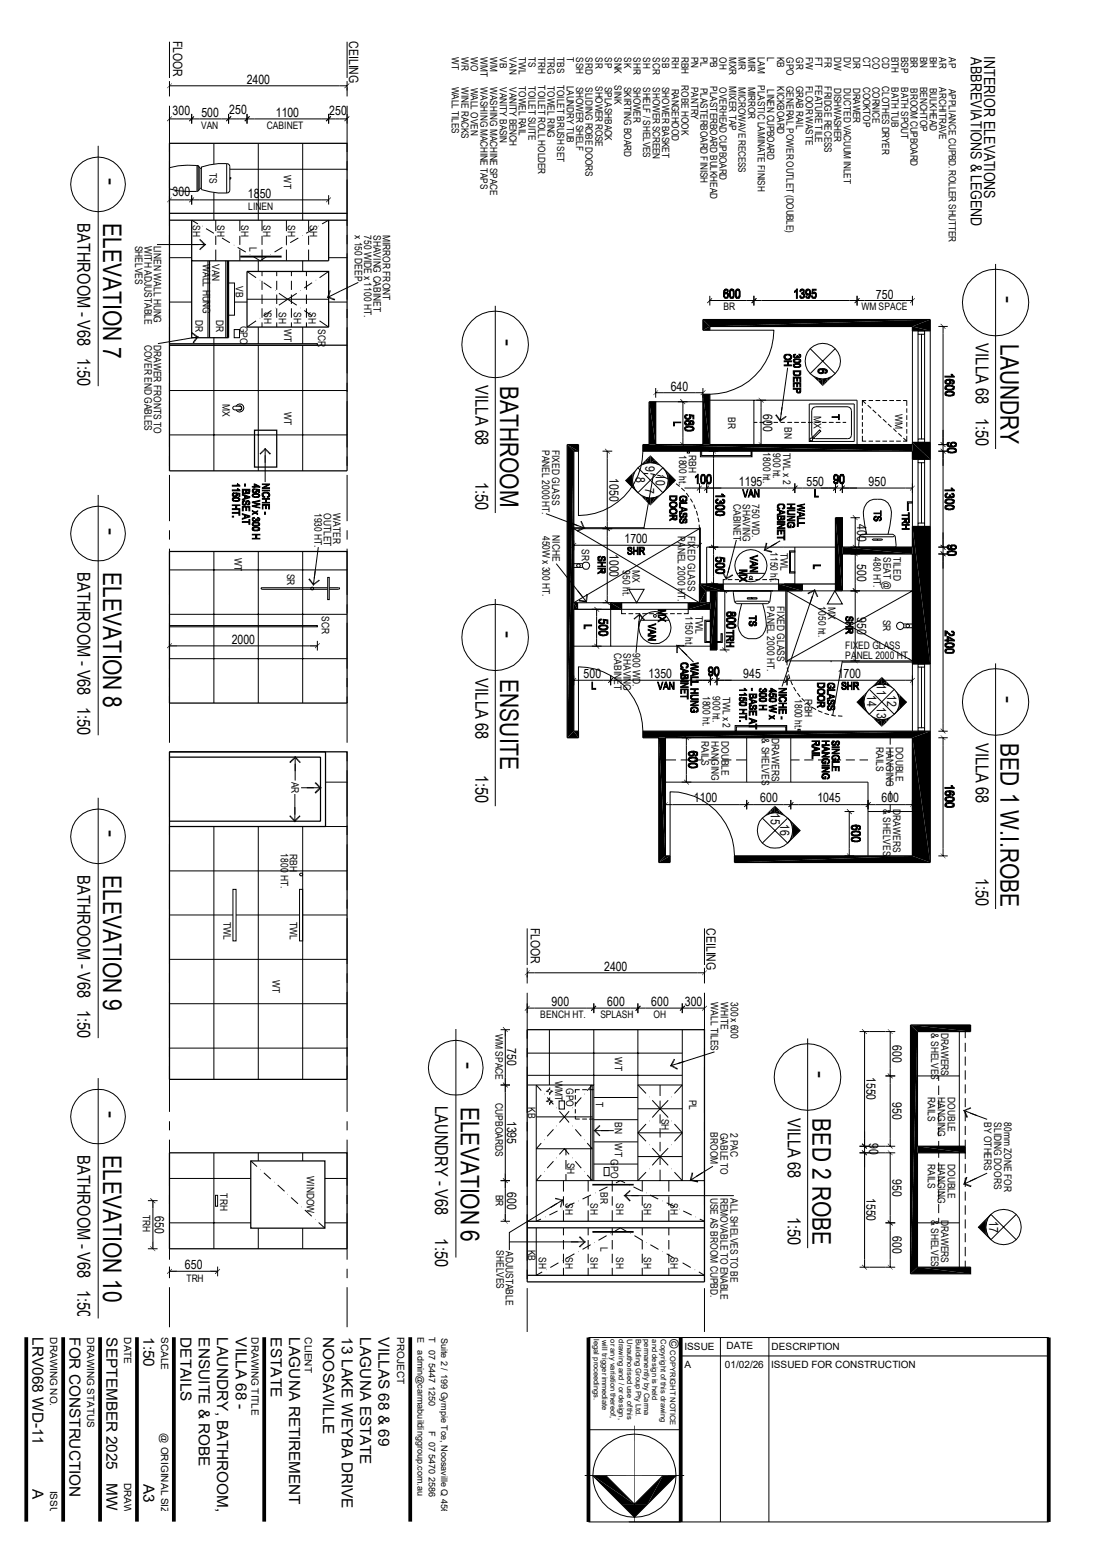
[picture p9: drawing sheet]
<svg xmlns="http://www.w3.org/2000/svg" width="297mm" height="420mm" viewBox="0 0 297 420" stroke-linecap="round" stroke-linejoin="round" font-family="sans-serif">
<defs><g id="words">
<g font-size="6.9">
<text x="27.9" y="48.3" transform="rotate(90 27.9 48.3)">-</text>
<text x="27.9" y="60.5" transform="rotate(90 27.9 60.5)">ELEVATION 7</text>
<text x="270.9" y="80.3" transform="rotate(90 270.9 80.3)">-</text>
<text x="135.5" y="91.7" transform="rotate(90 135.5 91.7)">-</text>
<text x="270.9" y="93.2" transform="rotate(90 270.9 93.2)">LAUNDRY</text>
<text x="135.5" y="104.5" transform="rotate(90 135.5 104.5)">BATHROOM</text>
<text x="27.9" y="143" transform="rotate(90 27.9 143)">-</text>
<text x="27.9" y="155.1" transform="rotate(90 27.9 155.1)">ELEVATION 8</text>
<text x="135.5" y="171.1" transform="rotate(90 135.5 171.1)">-</text>
<text x="135.5" y="183.9" transform="rotate(90 135.5 183.9)">ENSUITE</text>
<text x="270.9" y="188.5" transform="rotate(90 270.9 188.5)">-</text>
<text x="270.9" y="201.4" transform="rotate(90 270.9 201.4)">BED 1 W.I.ROBE</text>
<text x="27.9" y="224.9" transform="rotate(90 27.9 224.9)">-</text>
<text x="27.9" y="237.1" transform="rotate(90 27.9 237.1)">ELEVATION 9</text>
<text x="124.8" y="287.7" transform="rotate(90 124.8 287.7)">-</text>
<text x="220" y="290.2" transform="rotate(90 220 290.2)">-</text>
<text x="124.8" y="299.8" transform="rotate(90 124.8 299.8)">ELEVATION 6</text>
<text x="27.9" y="300.9" transform="rotate(90 27.9 300.9)">-</text>
<text x="220" y="303" transform="rotate(90 220 303)">BED 2 ROBE</text>
<text x="27.9" y="313" transform="rotate(90 27.9 313)">ELEVATION 10</text>
</g>
<g font-size="4.8">
<text x="21" y="60.3" transform="rotate(90 21 60.3)">BATHROOM - V68</text>
<text x="264.2" y="93" transform="rotate(90 264.2 93)">VILLA 68</text>
<text x="21" y="97" transform="rotate(90 21 97)">1:50</text>
<text x="128.8" y="104.4" transform="rotate(90 128.8 104.4)">VILLA 68</text>
<text x="264.2" y="113.2" transform="rotate(90 264.2 113.2)">1:50</text>
<text x="128.8" y="130.6" transform="rotate(90 128.8 130.6)">1:50</text>
<text x="21" y="154.9" transform="rotate(90 21 154.9)">BATHROOM - V68</text>
<text x="128.8" y="183.8" transform="rotate(90 128.8 183.8)">VILLA 68</text>
<text x="21" y="191.6" transform="rotate(90 21 191.6)">1:50</text>
<text x="264.2" y="201.2" transform="rotate(90 264.2 201.2)">VILLA 68</text>
<text x="128.8" y="209.9" transform="rotate(90 128.8 209.9)">1:50</text>
<text x="21" y="236.9" transform="rotate(90 21 236.9)">BATHROOM - V68</text>
<text x="264.2" y="237.9" transform="rotate(90 264.2 237.9)">1:50</text>
<text x="21" y="273.6" transform="rotate(90 21 273.6)">1:50</text>
<text x="117.9" y="299.6" transform="rotate(90 117.9 299.6)">LAUNDRY - V68</text>
<text x="213.4" y="302.8" transform="rotate(90 213.4 302.8)">VILLA 68</text>
<text x="21" y="312.8" transform="rotate(90 21 312.8)">BATHROOM - V68</text>
<text x="213.4" y="329.6" transform="rotate(90 213.4 329.6)">1:50</text>
<text x="117.9" y="335.5" transform="rotate(90 117.9 335.5)">1:50</text>
<text x="21" y="349.5" transform="rotate(90 21 349.5)">1:50</text>
</g>
<g font-size="4.1">
<text x="262.9" y="15.5" transform="rotate(90 262.9 15.5)">ABBREVIATIONS &amp; LEGEND</text>
<text x="266.4" y="15.2" transform="rotate(90 266.4 15.2)">INTERIOR ELEVATIONS</text>
<text x="8.8" y="362.2" transform="rotate(90 8.8 362.2)">LRV068 WD-11</text>
<text x="18.8" y="362.2" transform="rotate(90 18.8 362.2)">FOR CONSTRUCTION</text>
<text x="28.9" y="362.2" transform="rotate(90 28.9 362.2)">SEPTEMBER 2025</text>
<text x="38.9" y="362.2" transform="rotate(90 38.9 362.2)">1:50</text>
<text x="48.9" y="362.2" transform="rotate(90 48.9 362.2)">DETAILS</text>
<text x="53.8" y="362.2" transform="rotate(90 53.8 362.2)">ENSUITE &amp; ROBE</text>
<text x="58.8" y="362.2" transform="rotate(90 58.8 362.2)">LAUNDRY, BATHROOM,</text>
<text x="63.8" y="362.2" transform="rotate(90 63.8 362.2)">VILLA 68 -</text>
<text x="73.3" y="362.2" transform="rotate(90 73.3 362.2)">ESTATE</text>
<text x="78.3" y="362.2" transform="rotate(90 78.3 362.2)">LAGUNA RETIREMENT</text>
<text x="87.5" y="362.2" transform="rotate(90 87.5 362.2)">NOOSAVILLE</text>
<text x="92.5" y="362.2" transform="rotate(90 92.5 362.2)">13 LAKE WEYBA DRIVE</text>
<text x="97.5" y="362.2" transform="rotate(90 97.5 362.2)">LAGUNA ESTATE</text>
<text x="102.5" y="362.2" transform="rotate(90 102.5 362.2)">VILLAS 68 &amp; 69</text>
<text x="28.9" y="401.8" transform="rotate(90 28.9 401.8)">MW</text>
<text x="8.8" y="403.3" transform="rotate(90 8.8 403.3)">A</text>
<text x="38.9" y="402.1" transform="rotate(90 38.9 402.1)">A3</text>
</g>
<g font-size="3.5">
<text x="46.9" y="11" transform="rotate(90 46.9 11)">FLOOR</text>
<text x="94.6" y="11.1" transform="rotate(90 94.6 11.1)">CEILING</text>
<text x="66.8" y="22.7">2400</text>
<text x="46.7" y="31.1">300</text>
<text x="54.5" y="31.6">500</text>
<text x="62.1" y="30.9">250</text>
<text x="74.7" y="31.6">1100</text>
<text x="89.2" y="31.1">250</text>
<text x="46.7" y="53.1">300</text>
<text x="67.1" y="53.6">1850</text>
<text x="237.2" y="80.9">750</text>
<text x="181.6" y="105.9">640</text>
<text x="206.7" y="112.1" transform="rotate(90 206.7 112.1)">600</text>
<text x="165" y="129.5" transform="rotate(90 165 129.5)">1050</text>
<text x="172.1" y="129.2" transform="rotate(90 172.1 129.2)">8</text>
<text x="174.8" y="126.4" transform="rotate(90 174.8 126.4)">9</text>
<text x="177.5" y="128.3" transform="rotate(90 177.5 128.3)">10</text>
<text x="200.1" y="131.7">1195</text>
<text x="218.4" y="131.7">550</text>
<text x="235.2" y="131.7">950</text>
<text x="174.7" y="132.2" transform="rotate(90 174.7 132.2)">7</text>
<text x="232.1" y="141.9" transform="rotate(90 232.1 141.9)">400</text>
<text x="165" y="150" transform="rotate(90 165 150)">1000</text>
<text x="169.1" y="147.2">1700</text>
<text x="232.1" y="152.7" transform="rotate(90 232.1 152.7)">500</text>
<text x="232.1" y="167.2" transform="rotate(90 232.1 167.2)">950</text>
<text x="62.7" y="174.4">2000</text>
<text x="158" y="183.8">500</text>
<text x="175.6" y="183.8">1350</text>
<text x="201.3" y="183.8">945</text>
<text x="226.8" y="183.8">1700</text>
<text x="237.4" y="185.4" transform="rotate(90 237.4 185.4)">11</text>
<text x="234.8" y="188.3" transform="rotate(90 234.8 188.3)">14</text>
<text x="237.4" y="191.5" transform="rotate(90 237.4 191.5)">13</text>
<text x="240.2" y="188.3" transform="rotate(90 240.2 188.3)">12</text>
<text x="187.9" y="217.4">1100</text>
<text x="205.8" y="217.4">600</text>
<text x="208.7" y="220.3" transform="rotate(90 208.7 220.3)">15</text>
<text x="221.3" y="217.4">1045</text>
<text x="238.7" y="217.4">600</text>
<text x="211.2" y="223.2" transform="rotate(90 211.2 223.2)">16</text>
<text x="143.8" y="251.3" transform="rotate(90 143.8 251.3)">FLOOR</text>
<text x="191.3" y="251.4" transform="rotate(90 191.3 251.4)">CEILING</text>
<text x="163.6" y="262.9">2400</text>
<text x="149.4" y="272.6">900</text>
<text x="164.4" y="272.6">600</text>
<text x="176.4" y="272.6">600</text>
<text x="185.4" y="272.6">300</text>
<text x="137.3" y="284" transform="rotate(90 137.3 284)">750</text>
<text x="241.6" y="283.1" transform="rotate(90 241.6 283.1)">600</text>
<text x="234.6" y="291.7" transform="rotate(90 234.6 291.7)">1550</text>
<text x="241.6" y="298.6" transform="rotate(90 241.6 298.6)">950</text>
<text x="137.3" y="303.6" transform="rotate(90 137.3 303.6)">1395</text>
<text x="235.4" y="309.6" transform="rotate(90 235.4 309.6)">90</text>
<text x="137.3" y="323" transform="rotate(90 137.3 323)">600</text>
<text x="241.6" y="319.4" transform="rotate(90 241.6 319.4)">950</text>
<text x="41.9" y="329.4" transform="rotate(90 41.9 329.4)">650</text>
<text x="234.6" y="324.5" transform="rotate(90 234.6 324.5)">1550</text>
<text x="241.6" y="334.9" transform="rotate(90 241.6 334.9)">600</text>
<text x="267.9" y="330.7" transform="rotate(90 267.9 330.7)">17</text>
<text x="50" y="343.9">650</text>
<text x="181.3" y="362.8" transform="rotate(90 181.3 362.8)">©</text>
</g>
<g font-size="2.8">
<text x="54.4" y="34.8">VAN</text>
<text x="72.2" y="34.8">CABINET</text>
<text x="56.7" y="46.9" transform="rotate(90 56.7 46.9)">TS</text>
<text x="76.9" y="47.5" transform="rotate(90 76.9 47.5)">WT</text>
<text x="67.2" y="56.9">LINEN</text>
<text x="52.2" y="60.9" transform="rotate(90 52.2 60.9)">SH</text>
<text x="58.8" y="60.9" transform="rotate(90 58.8 60.9)">SH</text>
<text x="65.3" y="60.9" transform="rotate(90 65.3 60.9)">SH</text>
<text x="71.3" y="60.9" transform="rotate(90 71.3 60.9)">SH</text>
<text x="77.9" y="60.9" transform="rotate(90 77.9 60.9)">SH</text>
<text x="83.9" y="60.9" transform="rotate(90 83.9 60.9)">SH</text>
<text x="96.1" y="63.7" transform="rotate(90 96.1 63.7)">x 150 DEEP</text>
<text x="98.6" y="63.6" transform="rotate(90 98.6 63.6)">750 WIDE x 1100 HT.</text>
<text x="101.2" y="63.6" transform="rotate(90 101.2 63.6)">SHAVING CABINET</text>
<text x="103.6" y="63.5" transform="rotate(90 103.6 63.5)">MIRROR FRONT</text>
<text x="36.6" y="66.6" transform="rotate(90 36.6 66.6)">SHELVES</text>
<text x="39.1" y="66.7" transform="rotate(90 39.1 66.7)">WITH ADJUSTABLE</text>
<text x="41.7" y="66.5" transform="rotate(90 41.7 66.5)">LINEN WALL HUNG</text>
<text x="54.9" y="71.5" transform="rotate(90 54.9 71.5)">WALL HUNG</text>
<text x="57.5" y="71.5" transform="rotate(90 57.5 71.5)">VAN</text>
<text x="67.6" y="66.8" transform="rotate(90 67.6 66.8)">L</text>
<text x="63.8" y="77.6" transform="rotate(90 63.8 77.6)">VB</text>
<text x="195.9" y="83.9">BR</text>
<text x="52.9" y="86.6" transform="rotate(90 52.9 86.6)">DR</text>
<text x="58.5" y="86.6" transform="rotate(90 58.5 86.6)">DR</text>
<text x="65" y="88.3" transform="rotate(90 65 88.3)">GPO</text>
<text x="71.5" y="84.6" transform="rotate(90 71.5 84.6)">SH</text>
<text x="75.5" y="84.6" transform="rotate(90 75.5 84.6)">SH</text>
<text x="77" y="89.2" transform="rotate(90 77 89.2)">WT</text>
<text x="79.6" y="84.6" transform="rotate(90 79.6 84.6)">SH</text>
<text x="83.6" y="84.6" transform="rotate(90 83.6 84.6)">SH</text>
<text x="86.2" y="89" transform="rotate(90 86.2 89)">SCR</text>
<text x="233.3" y="84">WM SPACE</text>
<text x="39.1" y="93.3" transform="rotate(90 39.1 93.3)">COVER END GABLES</text>
<text x="41.7" y="93.3" transform="rotate(90 41.7 93.3)">DRAWER FRONTS TO</text>
<text x="60.3" y="109.4" transform="rotate(90 60.3 109.4)">MX</text>
<text x="77" y="111.5" transform="rotate(90 77 111.5)">WT</text>
<text x="197.2" y="113" transform="rotate(90 197.2 113)">BR</text>
<text x="220.4" y="112.7" transform="rotate(90 220.4 112.7)">MX</text>
<text x="242.4" y="112.2" transform="rotate(90 242.4 112.2)">WM</text>
<text x="212.4" y="115.8" transform="rotate(90 212.4 115.8)">BN</text>
<text x="146.8" y="121.9" transform="rotate(90 146.8 121.9)">PANEL 2000 HT.</text>
<text x="149.5" y="121.9" transform="rotate(90 149.5 121.9)">FIXED GLASS</text>
<text x="183.9" y="123.1" transform="rotate(90 183.9 123.1)">1800 ht.</text>
<text x="186.5" y="123.2" transform="rotate(90 186.5 123.2)">RBH</text>
<text x="206.7" y="122.6" transform="rotate(90 206.7 122.6)">1800 ht.</text>
<text x="209.4" y="122.7" transform="rotate(90 209.4 122.7)">900 ht.</text>
<text x="212.1" y="122.7" transform="rotate(90 212.1 122.7)">TWL x 2</text>
<text x="198.6" y="136.5" transform="rotate(90 198.6 136.5)">CABINET</text>
<text x="201.2" y="136.5" transform="rotate(90 201.2 136.5)">SHAVING</text>
<text x="203.7" y="136.5" transform="rotate(90 203.7 136.5)">750 WD.</text>
<text x="85.2" y="138.9" transform="rotate(90 85.2 138.9)">1930 HT.</text>
<text x="87.7" y="139" transform="rotate(90 87.7 139)">OUTLET</text>
<text x="90.3" y="139.1" transform="rotate(90 90.3 139.1)">WATER</text>
<text x="146.9" y="145.1" transform="rotate(90 146.9 145.1)">450W x 300 HT.</text>
<text x="149.6" y="145" transform="rotate(90 149.6 145)">NICHE</text>
<text x="157.6" y="148.7" transform="rotate(90 157.6 148.7)">SR</text>
<text x="183.6" y="145.2" transform="rotate(90 183.6 145.2)">PANEL 2000 HT.</text>
<text x="186.3" y="145.2" transform="rotate(90 186.3 145.2)">FIXED GLASS</text>
<text x="208.6" y="149.6" transform="rotate(90 208.6 149.6)">1150 ht.</text>
<text x="211.3" y="149.8" transform="rotate(90 211.3 149.8)">TWL</text>
<text x="63.5" y="151.3" transform="rotate(90 63.5 151.3)">WT</text>
<text x="77.7" y="155.4" transform="rotate(90 77.7 155.4)">SR</text>
<text x="168.7" y="154.5" transform="rotate(90 168.7 154.5)">950 ht.</text>
<text x="171.3" y="154.4" transform="rotate(90 171.3 154.4)">MX</text>
<text x="236.6" y="150.9" transform="rotate(90 236.6 150.9)">480 HT.</text>
<text x="239.3" y="150.8" transform="rotate(90 239.3 150.8)">SEAT @</text>
<text x="242" y="150.8" transform="rotate(90 242 150.8)">TILED</text>
<text x="87.1" y="166.9" transform="rotate(90 87.1 166.9)">SCR</text>
<text x="185.6" y="166.8" transform="rotate(90 185.6 166.8)">1150 ht.</text>
<text x="188.3" y="166.9" transform="rotate(90 188.3 166.9)">TWL</text>
<text x="207.8" y="164.2" transform="rotate(90 207.8 164.2)">PANEL 2000 HT.</text>
<text x="210.4" y="164.2" transform="rotate(90 210.4 164.2)">FIXED GLASS</text>
<text x="221.7" y="164.3" transform="rotate(90 221.7 164.3)">1050 ht.</text>
<text x="224.3" y="164.4" transform="rotate(90 224.3 164.4)">MX</text>
<text x="239.2" y="167.9" transform="rotate(90 239.2 167.9)">SR</text>
<text x="166.3" y="176.9" transform="rotate(90 166.3 176.9)">CABINET</text>
<text x="168.8" y="176.9" transform="rotate(90 168.8 176.9)">SHAVING</text>
<text x="171.4" y="176.9" transform="rotate(90 171.4 176.9)">900 WD.</text>
<text x="228.9" y="175.8">FIXED GLASS</text>
<text x="228.9" y="178.5">PANEL 2000 HT.</text>
<text x="190.3" y="188.4" transform="rotate(90 190.3 188.4)">1800 ht.</text>
<text x="193" y="188.6" transform="rotate(90 193 188.6)">900 ht.</text>
<text x="195.7" y="188.7" transform="rotate(90 195.7 188.7)">TWL x 2</text>
<text x="215.2" y="189.4" transform="rotate(90 215.2 189.4)">1800 ht.</text>
<text x="217.9" y="189.4" transform="rotate(90 217.9 189.4)">RBH</text>
<text x="189.9" y="200.7" transform="rotate(90 189.9 200.7)">RAILS</text>
<text x="192.6" y="200.7" transform="rotate(90 192.6 200.7)">HANGING</text>
<text x="195.3" y="200.7" transform="rotate(90 195.3 200.7)">DOUBLE</text>
<text x="206.2" y="200" transform="rotate(90 206.2 200)">&amp; SHELVES</text>
<text x="209" y="199.9" transform="rotate(90 209 199.9)">DRAWERS</text>
<text x="237.2" y="202.3" transform="rotate(90 237.2 202.3)">RAILS</text>
<text x="239.9" y="202.3" transform="rotate(90 239.9 202.3)">HANGING</text>
<text x="242.6" y="202.3" transform="rotate(90 242.6 202.3)">DOUBLE</text>
<text x="78.9" y="211.7" transform="rotate(90 78.9 211.7)">AR</text>
<text x="239.2" y="219.2" transform="rotate(90 239.2 219.2)">&amp; SHELVES</text>
<text x="241.8" y="219.2" transform="rotate(90 241.8 219.2)">DRAWERS</text>
<text x="76" y="231.2" transform="rotate(90 76 231.2)">1800 HT.</text>
<text x="78.5" y="231.3" transform="rotate(90 78.5 231.3)">RBH</text>
<text x="60.5" y="249.7" transform="rotate(90 60.5 249.7)">TWL</text>
<text x="78.5" y="249.7" transform="rotate(90 78.5 249.7)">TWL</text>
<text x="73.7" y="265.6" transform="rotate(90 73.7 265.6)">WT</text>
<text x="146.3" y="275.7">BENCH HT.</text>
<text x="162.6" y="275.7">SPLASH</text>
<text x="177" y="275.7">OH</text>
<text x="192.4" y="271.5" transform="rotate(90 192.4 271.5)">WALL TILES</text>
<text x="195.2" y="271.5" transform="rotate(90 195.2 271.5)">WHITE</text>
<text x="197.9" y="271.4" transform="rotate(90 197.9 271.4)">300 x 600</text>
<text x="134.2" y="280.1" transform="rotate(90 134.2 280.1)">WM SPACE</text>
<text x="252.1" y="279.9" transform="rotate(90 252.1 279.9)">&amp; SHELVES</text>
<text x="254.8" y="279.8" transform="rotate(90 254.8 279.8)">DRAWERS</text>
<text x="166.5" y="286.5" transform="rotate(90 166.5 286.5)">WT</text>
<text x="150.3" y="292.8" transform="rotate(90 150.3 292.8)">WMT</text>
<text x="134.2" y="298.8" transform="rotate(90 134.2 298.8)">CUPBOARDS</text>
<text x="143" y="299.9" transform="rotate(90 143 299.9)">KB</text>
<text x="153.3" y="294.8" transform="rotate(90 153.3 294.8)">GPO</text>
<text x="161.4" y="298.5" transform="rotate(90 161.4 298.5)">T</text>
<text x="186.6" y="297.9" transform="rotate(90 186.6 297.9)">PL</text>
<text x="251.2" y="297.2" transform="rotate(90 251.2 297.2)">RAILS</text>
<text x="253.9" y="297.2" transform="rotate(90 253.9 297.2)">HANGING</text>
<text x="256.6" y="297.2" transform="rotate(90 256.6 297.2)">DOUBLE</text>
<text x="166.5" y="304" transform="rotate(90 166.5 304)">BN</text>
<text x="179.2" y="303.1" transform="rotate(90 179.2 303.1)">SH</text>
<text x="266.4" y="303.9" transform="rotate(90 266.4 303.9)">BY OTHERS</text>
<text x="269.2" y="304" transform="rotate(90 269.2 304)">SLIDING DOORS</text>
<text x="271.9" y="304" transform="rotate(90 271.9 304)">80mm ZONE FOR</text>
<text x="166.5" y="309.8" transform="rotate(90 166.5 309.8)">WT</text>
<text x="192.4" y="306.7" transform="rotate(90 192.4 306.7)">BROOM</text>
<text x="195.1" y="306.8" transform="rotate(90 195.1 306.8)">GABLE TO</text>
<text x="197.8" y="306.8" transform="rotate(90 197.8 306.8)">2 PAC</text>
<text x="153.6" y="315" transform="rotate(90 153.6 315)">SH</text>
<text x="165.4" y="314.1" transform="rotate(90 165.4 314.1)">GPO</text>
<text x="251.2" y="315.3" transform="rotate(90 251.2 315.3)">RAILS</text>
<text x="253.9" y="315.3" transform="rotate(90 253.9 315.3)">HANGING</text>
<text x="256.6" y="315.3" transform="rotate(90 256.6 315.3)">DOUBLE</text>
<text x="59.6" y="323.3" transform="rotate(90 59.6 323.3)">TRH</text>
<text x="83.1" y="318.6" transform="rotate(90 83.1 318.6)">WINDOW</text>
<text x="134.3" y="323.6" transform="rotate(90 134.3 323.6)">BR</text>
<text x="162.6" y="323" transform="rotate(90 162.6 323)">BR</text>
<text x="38.7" y="329.1" transform="rotate(90 38.7 329.1)">TRH</text>
<text x="153.2" y="325.9" transform="rotate(90 153.2 325.9)">SH</text>
<text x="159.9" y="325.9" transform="rotate(90 159.9 325.9)">SH</text>
<text x="166.9" y="325.9" transform="rotate(90 166.9 325.9)">SH</text>
<text x="174.3" y="325.9" transform="rotate(90 174.3 325.9)">SH</text>
<text x="181.5" y="326" transform="rotate(90 181.5 326)">SH</text>
<text x="192.4" y="324.4" transform="rotate(90 192.4 324.4)">USE AS BROOM CUPBD.</text>
<text x="195.1" y="324.4" transform="rotate(90 195.1 324.4)">REMOVABLE TO ENABLE</text>
<text x="197.8" y="324.6" transform="rotate(90 197.8 324.6)">ALL SHELVES TO BE</text>
<text x="252.1" y="330.5" transform="rotate(90 252.1 330.5)">&amp; SHELVES</text>
<text x="254.8" y="330.4" transform="rotate(90 254.8 330.4)">DRAWERS</text>
<text x="134.5" y="338.7" transform="rotate(90 134.5 338.7)">SHELVES</text>
<text x="137" y="338.9" transform="rotate(90 137 338.9)">ADJUSTABLE</text>
<text x="143" y="338.5" transform="rotate(90 143 338.5)">KB</text>
<text x="145.9" y="340.5" transform="rotate(90 145.9 340.5)">SH</text>
<text x="153.2" y="340.5" transform="rotate(90 153.2 340.5)">SH</text>
<text x="159.9" y="340.5" transform="rotate(90 159.9 340.5)">SH</text>
<text x="162.6" y="337.8" transform="rotate(90 162.6 337.8)">L</text>
<text x="166.9" y="340.6" transform="rotate(90 166.9 340.6)">SH</text>
<text x="174.3" y="340.6" transform="rotate(90 174.3 340.6)">SH</text>
<text x="181.5" y="340.6" transform="rotate(90 181.5 340.6)">SH</text>
<text x="50.5" y="347.2">TRH</text>
</g>
<g font-size="2.7">
<text x="122.3" y="15.5" transform="rotate(90 122.3 15.5)">WT</text>
<text x="125" y="15.5" transform="rotate(90 125 15.5)">WR</text>
<text x="127.5" y="15.5" transform="rotate(90 127.5 15.5)">WO</text>
<text x="130.1" y="15.5" transform="rotate(90 130.1 15.5)">WMT</text>
<text x="132.8" y="15.5" transform="rotate(90 132.8 15.5)">WM</text>
<text x="135.3" y="15.5" transform="rotate(90 135.3 15.5)">VB</text>
<text x="137.9" y="15.5" transform="rotate(90 137.9 15.5)">VAN</text>
<text x="140.5" y="15.5" transform="rotate(90 140.5 15.5)">TWL</text>
<text x="143.1" y="15.5" transform="rotate(90 143.1 15.5)">TS</text>
<text x="145.7" y="15.5" transform="rotate(90 145.7 15.5)">TRH</text>
<text x="148.3" y="15.5" transform="rotate(90 148.3 15.5)">TRG</text>
<text x="150.9" y="15.5" transform="rotate(90 150.9 15.5)">TBS</text>
<text x="153.5" y="15.5" transform="rotate(90 153.5 15.5)">T</text>
<text x="156" y="15.5" transform="rotate(90 156 15.5)">SSH</text>
<text x="158.6" y="15.5" transform="rotate(90 158.6 15.5)">SRD</text>
<text x="161.2" y="15.5" transform="rotate(90 161.2 15.5)">SR</text>
<text x="163.7" y="15.5" transform="rotate(90 163.7 15.5)">SP</text>
<text x="166.4" y="15.5" transform="rotate(90 166.4 15.5)">SNK</text>
<text x="169" y="15.5" transform="rotate(90 169 15.5)">SK</text>
<text x="171.5" y="15.5" transform="rotate(90 171.5 15.5)">SHR</text>
<text x="174.2" y="15.5" transform="rotate(90 174.2 15.5)">SH</text>
<text x="176.8" y="15.5" transform="rotate(90 176.8 15.5)">SCR</text>
<text x="179.3" y="15.5" transform="rotate(90 179.3 15.5)">SB</text>
<text x="181.9" y="15.4" transform="rotate(90 181.9 15.4)">RH</text>
<text x="184.5" y="15.4" transform="rotate(90 184.5 15.4)">RBH</text>
<text x="187.1" y="15.4" transform="rotate(90 187.1 15.4)">PN</text>
<text x="189.7" y="15.4" transform="rotate(90 189.7 15.4)">PL</text>
<text x="192.3" y="15.4" transform="rotate(90 192.3 15.4)">PB</text>
<text x="194.8" y="15.5" transform="rotate(90 194.8 15.5)">OH</text>
<text x="197.4" y="15.4" transform="rotate(90 197.4 15.4)">MXR</text>
<text x="200" y="15.4" transform="rotate(90 200 15.4)">MR</text>
<text x="202.6" y="15.4" transform="rotate(90 202.6 15.4)">MIR</text>
<text x="205.2" y="15.4" transform="rotate(90 205.2 15.4)">LAM</text>
<text x="207.8" y="15.4" transform="rotate(90 207.8 15.4)">L</text>
<text x="210.4" y="15.4" transform="rotate(90 210.4 15.4)">KB</text>
<text x="212.9" y="15.5" transform="rotate(90 212.9 15.5)">GPO</text>
<text x="215.6" y="15.5" transform="rotate(90 215.6 15.5)">GR</text>
<text x="218.2" y="15.4" transform="rotate(90 218.2 15.4)">FW</text>
<text x="220.7" y="15.4" transform="rotate(90 220.7 15.4)">FT</text>
<text x="223.3" y="15.4" transform="rotate(90 223.3 15.4)">FR</text>
<text x="225.9" y="15.4" transform="rotate(90 225.9 15.4)">DW</text>
<text x="228.5" y="15.4" transform="rotate(90 228.5 15.4)">DV</text>
<text x="231.1" y="15.4" transform="rotate(90 231.1 15.4)">DR</text>
<text x="233.7" y="15.5" transform="rotate(90 233.7 15.5)">CT</text>
<text x="236.2" y="15.5" transform="rotate(90 236.2 15.5)">CO</text>
<text x="238.8" y="15.5" transform="rotate(90 238.8 15.5)">CD</text>
<text x="241.4" y="15.4" transform="rotate(90 241.4 15.4)">BTH</text>
<text x="244" y="15.4" transform="rotate(90 244 15.4)">BSP</text>
<text x="246.5" y="15.4" transform="rotate(90 246.5 15.4)">BR</text>
<text x="249.2" y="15.4" transform="rotate(90 249.2 15.4)">BN</text>
<text x="251.8" y="15.4" transform="rotate(90 251.8 15.4)">BH</text>
<text x="254.3" y="15.5" transform="rotate(90 254.3 15.5)">AR</text>
<text x="256.9" y="15.5" transform="rotate(90 256.9 15.5)">AP</text>
<text x="122.3" y="23.5" transform="rotate(90 122.3 23.5)">WALL TILES</text>
<text x="125" y="23.7" transform="rotate(90 125 23.7)">WINE RACKS</text>
<text x="127.5" y="23.8" transform="rotate(90 127.5 23.8)">WALL OVEN</text>
<text x="130.1" y="23.7" transform="rotate(90 130.1 23.7)">WASHING MACHINE TAPS</text>
<text x="132.8" y="23.6" transform="rotate(90 132.8 23.6)">WASHING MACHINE SPACE</text>
<text x="135.3" y="23.6" transform="rotate(90 135.3 23.6)">VANITY BASIN</text>
<text x="137.9" y="23.6" transform="rotate(90 137.9 23.6)">VANITY BENCH</text>
<text x="140.5" y="23.3" transform="rotate(90 140.5 23.3)">TOWEL RAIL</text>
<text x="143.1" y="23.3" transform="rotate(90 143.1 23.3)">TOILET SUITE</text>
<text x="145.7" y="23.2" transform="rotate(90 145.7 23.2)">TOILET ROLL HOLDER</text>
<text x="148.3" y="23.3" transform="rotate(90 148.3 23.3)">TOWEL RING</text>
<text x="150.9" y="23" transform="rotate(90 150.9 23)">TOILET BRUSH SET</text>
<text x="153.5" y="23.2" transform="rotate(90 153.5 23.2)">LAUNDRY TUB</text>
<text x="156" y="23.5" transform="rotate(90 156 23.5)">SHOWER SHELF</text>
<text x="158.6" y="23.6" transform="rotate(90 158.6 23.6)">SLIDING ROBE DOORS</text>
<text x="161.2" y="23.3" transform="rotate(90 161.2 23.3)">SHOWER ROSE</text>
<text x="163.7" y="23.5" transform="rotate(90 163.7 23.5)">SPLASHBACK</text>
<text x="166.4" y="23.2" transform="rotate(90 166.4 23.2)">SINK</text>
<text x="169" y="23.5" transform="rotate(90 169 23.5)">SKIRTING BOARD</text>
<text x="171.5" y="23.5" transform="rotate(90 171.5 23.5)">SHOWER</text>
<text x="174.2" y="23.6" transform="rotate(90 174.2 23.6)">SHELF / SHELVES</text>
<text x="176.8" y="23.6" transform="rotate(90 176.8 23.6)">SHOWER SCREEN</text>
<text x="179.3" y="23.5" transform="rotate(90 179.3 23.5)">SHOWER BASKET</text>
<text x="181.9" y="24" transform="rotate(90 181.9 24)">RANGEHOOD</text>
<text x="184.5" y="23.2" transform="rotate(90 184.5 23.2)">ROBE HOOK</text>
<text x="187.1" y="23.5" transform="rotate(90 187.1 23.5)">PANTRY</text>
<text x="189.7" y="23.8" transform="rotate(90 189.7 23.8)">PLASTERBOARD FINISH</text>
<text x="192.3" y="23.4" transform="rotate(90 192.3 23.4)">PLASTERBOARD BULKHEAD</text>
<text x="194.8" y="23.6" transform="rotate(90 194.8 23.6)">OVERHEAD CUPBOARD</text>
<text x="197.4" y="23.4" transform="rotate(90 197.4 23.4)">MIXER TAP</text>
<text x="200" y="23.6" transform="rotate(90 200 23.6)">MICROWAVE RECESS</text>
<text x="202.6" y="23.5" transform="rotate(90 202.6 23.5)">MIRROR</text>
<text x="205.2" y="23.1" transform="rotate(90 205.2 23.1)">PLASTIC LAMINATE FINISH</text>
<text x="210.4" y="23.4" transform="rotate(90 210.4 23.4)">KICKBOARD</text>
<text x="212.9" y="23.2" transform="rotate(90 212.9 23.2)">GENERAL POWER OUTLET (DOUBLE)</text>
<text x="215.6" y="23.2" transform="rotate(90 215.6 23.2)">GRAB RAIL</text>
<text x="218.2" y="23.3" transform="rotate(90 218.2 23.3)">FLOOR WASTE</text>
<text x="220.7" y="23.2" transform="rotate(90 220.7 23.2)">FEATURE TILE</text>
<text x="223.3" y="23.4" transform="rotate(90 223.3 23.4)">FRIDGE RECESS</text>
<text x="225.9" y="23.8" transform="rotate(90 225.9 23.8)">DISHWASHER</text>
<text x="228.5" y="23.9" transform="rotate(90 228.5 23.9)">DUCTED VACUUM INLET</text>
<text x="231.1" y="23.8" transform="rotate(90 231.1 23.8)">DRAWER</text>
<text x="233.7" y="23.5" transform="rotate(90 233.7 23.5)">COOKTOP</text>
<text x="236.2" y="23.5" transform="rotate(90 236.2 23.5)">CORNICE</text>
<text x="238.8" y="23.4" transform="rotate(90 238.8 23.4)">CLOTHES DRYER</text>
<text x="241.4" y="23.7" transform="rotate(90 241.4 23.7)">BATH TUB</text>
<text x="244" y="23.7" transform="rotate(90 244 23.7)">BATH SPOUT</text>
<text x="246.5" y="23.9" transform="rotate(90 246.5 23.9)">BROOM CUPBOARD</text>
<text x="249.2" y="23.5" transform="rotate(90 249.2 23.5)">BENCHTOP</text>
<text x="251.8" y="23.8" transform="rotate(90 251.8 23.8)">BULKHEAD</text>
<text x="254.3" y="23.7" transform="rotate(90 254.3 23.7)">ARCHITRAVE</text>
<text x="256.9" y="24" transform="rotate(90 256.9 24)">APPLIANCE CUPBD. ROLLER SHUTTER</text>
<text x="207.8" y="24.1" transform="rotate(90 207.8 24.1)">LINEN CUPBOARD</text>
<text x="13.5" y="362.2" transform="rotate(90 13.5 362.2)">DRAWING NO.</text>
<text x="23.6" y="362.2" transform="rotate(90 23.6 362.2)">DRAWING STATUS</text>
<text x="33.6" y="362.2" transform="rotate(90 33.6 362.2)">DATE</text>
<text x="43.6" y="362.2" transform="rotate(90 43.6 362.2)">SCALE</text>
<text x="68.1" y="362.2" transform="rotate(90 68.1 362.2)">DRAWING TITLE</text>
<text x="82.5" y="362.2" transform="rotate(90 82.5 362.2)">CLIENT</text>
<text x="107.5" y="362.2" transform="rotate(90 107.5 362.2)">PROJECT</text>
<text x="185.3" y="365.6">ISSUE</text>
<text x="196.7" y="365.5">DATE</text>
<text x="208.9" y="365.6">DESCRIPTION</text>
<text x="185.3" y="370.5">A</text>
<text x="196.3" y="370.6">01/02/26</text>
<text x="208.8" y="370.6">ISSUED FOR CONSTRUCTION</text>
<text x="43.6" y="388.3" transform="rotate(90 43.6 388.3)">@ ORIGINAL SIZE</text>
<text x="33.6" y="401.7" transform="rotate(90 33.6 401.7)">DRAWN</text>
<text x="13.5" y="403.8" transform="rotate(90 13.5 403.8)">ISSUE</text>
</g>
<g font-size="2.5">
<text x="113" y="362.1" transform="rotate(90 113 362.1)">E</text>
<text x="113" y="365.8" transform="rotate(90 113 365.8)">admin@carmabuildinggroup.com.au</text>
<text x="116.1" y="362.2" transform="rotate(90 116.1 362.2)">T</text>
<text x="116.1" y="365.8" transform="rotate(90 116.1 365.8)">07 5447 1250</text>
<text x="119.5" y="362.3" transform="rotate(90 119.5 362.3)">Suite 2 / 199 Gympie Tce, Noosaville Q 4566</text>
<text x="116.1" y="387.7" transform="rotate(90 116.1 387.7)">F 07 5470 2586</text>
</g>
<g font-size="2">
<text x="160.8" y="362.8" transform="rotate(90 160.8 362.8)">legal proceedings.</text>
<text x="163.1" y="362.9" transform="rotate(90 163.1 362.9)">will trigger immediate</text>
<text x="165.3" y="362.8" transform="rotate(90 165.3 362.8)">or any variation thereof,</text>
<text x="167.6" y="362.8" transform="rotate(90 167.6 362.8)">drawing and / or design,</text>
<text x="169.8" y="362.8" transform="rotate(90 169.8 362.8)">Unauthorised use of this</text>
<text x="172.1" y="362.8" transform="rotate(90 172.1 362.8)">Building Group Pty Ltd.</text>
<text x="174.4" y="362.8" transform="rotate(90 174.4 362.8)">permanently by Carma</text>
<text x="176.6" y="362.8" transform="rotate(90 176.6 362.8)">and design is held</text>
<text x="178.9" y="362.8" transform="rotate(90 178.9 362.8)">Copyright of this drawing</text>
<text x="181.4" y="365.8" transform="rotate(90 181.4 365.8)">COPYRIGHT NOTICE</text>
</g>
</g></defs>
<g fill="none" stroke="#000" stroke-width=".27">
<path d="M45.9 11.3v9.8M94 11.3v9.8M26.6 39.5v65.1M45.9 22v4.1M45.9 28.7v12.5M45.9 23.2h48.1M45.9 32.2h48.1M51.9 30.9v2.6M57.9 38.8v5.7M61.9 30.9v2.6M66.9 30.9v2.6M69.9 38.8v20.8"/>
<path d="M82 38.8v20.8M89 30.9v2.6M94 22v4.1M94 28.7v12.5M45.9 43.6v17.6M45.9 54.1h43.1M51.9 59.6l1.7 1.1M51.9 52.9v2.5M53.2 44.8h.4l.5 .8M53.2 44.8l-4.9 .1-2.4 .5M53.2 44.8h.1M53.3 44.7v7.2"/>
<path d="M53.7 44.9v6.8M54.1 51l-.5 .8a23 23 0 0 1-7.7-.6M54.1 51h.4M54.1 45.6h.4M54.1 45.6v5.4M54.5 45.3a15.9 15.9 0 0 1 7.3-.9l.4 .7v6.4l-.4 .7a15.9 15.9 0 0 1-7.3-.8zM57.9 52.1v7.5M58.4 59.6v3M61.4 44.3v8M62.2 48.1h.3v.4h-.3M62.2 45.8h31.8M64.9 59.6v3"/>
<path d="M71 59.6v3M77.6 59.6v3M83.6 59.6v3M89 59.6l-1.8 1.1M89 52.9v2.5M94 43.6v2.6M94 48.6v12.6M42.5 66.3h13.3M45.9 63.6v2.6M45.9 68.6v12.6M45.9 69.8h6M54.7 61.3h.1"/>
<path d="M55.8 61.9l2.1 1.3M56.3 70.7v20.8M58.4 63.9v2.4M58.4 67.6v3.1M59 63.8h.1M60.1 64.5l2.1 1.2M61.1 70.7v20.8M61.9 76.7h1.6v8.7h-1.6M63.3 66.4h.1M64.3 67l2.2 1.3M64.9 63.9v2.4M64.9 67.6v3.1"/>
<path d="M65.2 69.4h10.9v.2h-10.9zM66.9 73.5l2.4 1.7M67.6 69h.1M68.7 69.6l1.7 1.1 1.7-1.1M69.9 70.7v2.8M70.4 75.9h.1M71 63.9v2.4M71 67.6v3.1M71 73.5v1.3M71 76.1v2.4M71 79.8v2.5M71.4 76.6l2.1 1.4"/>
<path d="M73.2 69h.1M74.5 78.7h.1M74.9 73.5v1.3M74.9 76.1v2.4M74.9 79.8v2.5M75.5 79.5l2.4 1.6 2.4-1.6M76.5 67l-2.2 1.3M77.6 66.4h.1M77.6 63.9v2.4M77.6 67.6v3.1M78.9 73.5v1.3M78.9 76.1v2.4"/>
<path d="M78.9 79.8v2.5M80.8 64.5l-2.2 1.2M81.4 78.7h.1M81.9 63.8h.1M82 70.7v2.8M83 73.5v1.3M83 76.1v2.4M83 79.8v2.5M83.6 63.9v2.4M83.6 67.6v3.1M84.5 76.6l-2.1 1.4M85.1 61.9l-2.2 1.3"/>
<path d="M85.5 75.9h.1M86.1 61.3h.1M89 73.5l-2.5 1.7M89 69.8h5M94 63.6v2.6M94 68.6v12.6M97 76.5l-8.4 4.1M269.6 71.5v50.1M45.9 93.1h40v.4h-40M45.9 83.7v2.4M45.9 88.7v12.4M45.9 81.8h6"/>
<path d="M53.8 91.2l-11 1.9M57.9 91.5v36.1M63.4 89.3h1.5v2.2h-1.5zM63.5 81.8h3.4M66.9 81.1h22.1M69.3 86.9l-2.4 1.7M69.9 88.6v4.5M69.9 93.5v34.1M70.4 86.2h.1M71 83.5v2.6M71 87.3v1.3M73.5 84.1l-2.1 1.5"/>
<path d="M74.5 83.4h.1M74.9 83.5v2.6M74.9 87.3v1.3M75.5 82.7l2.4-1.6 2.4 1.6M78.9 83.5v2.6M78.9 87.3v1.3M81.4 83.4h.1M82 88.6v4.5M82 93.5v34.1M82.4 84.1l2.1 1.5M83 83.5v2.6M83 87.3v1.3"/>
<path d="M85.5 86.2h.1M86.5 86.9l2.5 1.7M89 81.8h5M94 83.7v2.4M94 88.7v12.4M134.1 82.8v56.2M192.2 89.5h17.3a17.3 17.3 0 0 1-17.3 17.3M192.2 81.4h54.9M192.2 80.1v2.7M204.1 80.1v2.7M213.3 99.6l-1.8 12.7M219.4 94.4l6.7 6.8"/>
<path d="M226.1 94.4l-6.7 6.8M232.1 80.1v2.7M247.1 80.1v2.7M247.1 89.6v30.2M248.6 89.6h1.8v1h-1.8zM248.6 90.6v28.3M249.5 90.6v28.3M250.4 90.6v28.3M251.9 89.6v30.2M254.1 88.4h2.5M255.4 88.4v65.7M45.9 103.7v2.4"/>
<path d="M45.9 108.7v12.5M45.9 117.8h48.1M45.9 105.8h48.1M63.2 110.2l.3-.2h1.4l.5 .5-.5 .5h-1.4l-.5-.5zM63.9 110a1.12 1.12 0 0 1 1.7-.3 1.12 1.12 0 0 1 0 1.7 1.12 1.12 0 0 1-1.7-.4M64.6 110l.5-.1 .3 .4v.5l-.3 .3-.5-.1M94 103.7v2.4M94 108.7v12.5M177.5 108.8h12.8M177.5 106.4h12.8M177.5 105.1v2.6M184.9 108.8v11.6"/>
<path d="M190.3 105.1v2.6M192.2 108.4h39.9v12M204.1 108.4v12M204.1 114.4h1M205.7 114.4h1.2M206.1 108.4v12M207.5 114.4h1.3M209.5 114.4h1.2M211.3 114.4h1.2M211.8 110.3l-.6 4M213.2 114.4h1.3M215.1 114.4h1.2"/>
<path d="M216.9 114.4h1.3M218.8 114.4h1.2M219.1 109.4h12.2v10.2h-12.2zM219.4 118.7h.6v.6h-.6zM219.8 118.7l2.1-2.2 .3 .3-2.2 2.1M220 110.7l.8-.5h8.7l.5 .2 .5 .8v6.7l-.1 .5-.4 .3-.5 .1-9.2-.1-.5-.8v-6.7zM220.6 114.4h1.3M222.6 114.4h1.2M224.5 114.4h1.2M226.3 114.4h1.3M228.2 114.4h.9M233.5 118.1v1.4h1"/>
<path d="M233.5 110.6v1.2M233.5 112.5v1.2M233.5 114.3v1.3M233.5 116.2v1.3M233.5 108.5l.9 .8M234.5 108.5h-1v1.4M234.9 109.8l1 .8M235.2 108.5h1.2M235.2 119.5h1.2M236.3 111l.9 .9M237.1 108.5h1.2M237.1 119.5h1.2"/>
<path d="M237.7 112.3l.9 .9M238.9 108.5h1.3M238.9 119.5h1.3M239.1 113.6l.9 .8M240.5 114.9l.9 .8M240.8 108.5h1.3M240.8 119.5h1.3M241.9 116.1l.8 .9M242.7 108.5h1.2M242.7 119.5h1.2M243.2 117.4l1 .8M244.5 108.5h1v1.4"/>
<path d="M244.6 118.7l.9 .8M245.5 118.1v1.4h-1M245.5 110.6v1.2M245.5 112.5v1.2M245.5 114.3v1.3M245.5 116.2v1.3M248.6 118.9h1.8v.9h-1.8zM26.6 134.1v65.1M45.9 123.7v2.5M45.9 128.7v12.5M71.8 121.4v9.2M94 123.7v2.5"/>
<path d="M94 128.7v12.5M147.8 139.1l8.7 3.4M156.6 122.2v17.5a17.5 17.5 0 0 0 17.5-17.5M163.2 122.2h2.6M164.4 122.2v41.1M171.4 128v4.1M172.7 126.7l6.8 6.8 3.4-3.4-3.4-3.4-6.8 6.8-3.4-3.4M174.3 128.2l1.2 .1M176.1 128.3l1.3 .3M177 128.5l-2.7 14.7v-.2h-18.9M178 128.7l1.2 .4M179.7 129.2l1.2 .6"/>
<path d="M180.8 130.1v2.2M181.4 130.1l1.1 .6M183 131l1.1 .8M183.6 120.4h2.6M184.5 132.2l.9 .9M185.3 132.2h61.8M185.8 133.6l.7 1M186.1 122.2h.6v.5h-.6zM186.9 135.1l.6 1M187.9 136.7l.4 1.2M188.6 138.4l.3 1.3M189.4 130.9v2.7"/>
<path d="M189.7 122.2h.3v1.2h13.4v-1.2h.2v1.5h-13.9zM191.3 130.9v2.7M191.9 122.2h2.6M193.2 122.2v36M204.8 120.4h2.6M215.2 130.9v2.7M226.2 130.9v2.7M228.1 130.9v2.7M245.7 135.9h1.4v.4h-1.1v2h-.3zM247.1 124.4v18.2M248.6 124.4h1.8v.9h-1.8zM248.6 125.3v16.4"/>
<path d="M249.5 125.3v16.4M250.4 125.3v16.4M251.9 124.4v18.2M254.1 120.4h2.5M254.1 122.2h2.5M45.9 143.6v2.6M45.9 148.6v12.6M45.9 154.4h48.1M57.9 149.4v41.1M69.9 149.4v41.1M82 149.4v41.1M84.2 159.1h.6v.6h-.6z"/>
<path d="M85.3 154.6l-.5 4M86.2 148.2l-1.1 8.5M88.7 156.4h.5v6h-.5zM88.7 159.2h-17.9l-.1 .2 .3 .2h17.7M89.2 159.2h2.7v.2l-.2 .2h-2.5M94 143.6v2.6M94 148.6v12.6M150.6 152.7l7 8.9M154.7 141.7l3.7 1.4M155.4 152.7h2.4M155.4 153.7h2.4M155.4 147.7h34"/>
<path d="M155.4 146.4v2.7M156.3 152.9l.3-.2 .4 .2 .1 .3-.1 .4h-.7l-.2-.4zM170.3 159.6h4.1l-2 3.7zM189 140.3l.2 1.1M189.3 142.1l.1 1.1M189.4 158.2v-15l-34 20.1M189.4 143.2v-.2h.3v15.2M189.4 143.2h-34l34 20.1M189.4 146.4v2.7M191.9 158.2h2.6M196.4 157h-.6v1.2M197 157h1.3"/>
<path d="M197.6 153.2l-1 3.8M199 157h1.2M199.4 146.3l-2.3 8.9M199.5 155.3h7.7M200.8 157h1.3M202.7 157h1.3M203 156.2h.6v.6h-.6zM204.6 157h1.2M206.4 157h1.3M208.3 157h1.2M210.2 157h.6v1.2M210.3 147.1l-3.5 2"/>
<path d="M211.2 146.5l-2.7 1.6M213.8 149.2h1.4v.4h-1.2v5.3h1.2v.3h-1.4zM215.2 148.2v10h-23.9v-10h34.9M220.6 159.6l-1.2 3.8M230.3 148.2h11.9l.4-.1 .1-.3-.3-2.6-.6-.5h-8.5l-.6 .5-.2 2.6 .1 .3 .2 .1M230.3 150.1h2.5M230.3 140.3h2.5M231.6 140.3v7.9M231.6 150.1v28.9M233 145.3h9.1M234.7 144.7a15.1 15.1 0 0 1-.7-7.2 3.2 3.2 0 0 1 3.6-2.2 3.3 3.3 0 0 1 3.8 3.4l-.4 3.8-.5 2.2M237.6 146v.3h1.2l.1-.1-.1-.2h-2.4l-.2 .2 .2 .1h1.2"/>
<path d="M248.6 141.7h1.8v.9h-1.8zM254.1 148.2h2.5M254.1 150.1h2.5M255.4 150.1v48M45.9 169.5h40v.3h-40M45.9 163.7v2.5M45.9 168.7v12.4M45.9 178.4h48.1M45.9 166.4h48.1M47.9 175h36M85.9 173.6v2.6M94 163.7v2.5"/>
<path d="M94 168.7v12.4M134.1 162.3v56.1M155.4 175h10M156.4 163.3h9.4M156.5 160.1l2.4 3.1M160.3 165.1h2.6M161.5 165.1v9.9M168.3 165.1v1.1h1.2M170.2 166.2h1.2M172 166.2h1.3M173.1 168.2l-.9 8.6M173.2 166.2l-.3 3.9"/>
<path d="M173.5 168h7.7M173.9 166.2h1.3M175.8 166.2h1.2M177 166.6l.4-.2 .2 .2v.5l-.2 .2-.4-.2zM177.6 166.2h1.3M179.6 166.2h1.2M181.4 166.2h1.3M183.1 174.7l2.9 2.8M183.3 166.2h1.3M184.6 176.1l3.2 3.3M186.4 165.1v1.1h-1.2M189.4 165.1h-24v9.9h27v-9.9"/>
<path d="M190.8 168h1.6v.4h-1.2v5.4h1.2v.2h-1.6zM194.9 160.1h2.6M194.9 176.1h2.6M195.2 171.7h.4v2.3h-1.5v-.2h1.1zM196.3 160.1v16M198.6 160.1h10.1l-.3 2.9-.5 .5h-8.4l-.6-.5zM199.1 162.9h9.2M200.8 163.5l-.9 4.7a3.7 3.7 0 0 0 3.7 4.8 3.7 3.7 0 0 0 3.8-4.8l-.9-4.7M203.6 161.9h-1.2v.3h2.6l-.1-.3h-1.3v.4M212.8 160.1v19.3h.3M217.3 160.1h8.9M220 161.5l-8.2 24.5"/>
<path d="M225 179v.4M226.1 160.1l2 3.5h-4.1zM228.1 160.1h19l-34 18.9h34l-34-18.9v20.1M228.1 179.4h19M228.1 179l-2.6 14.8M230.3 160.1h2.5M244.6 169h2.5M244.6 170.1h2.5M247.1 179.9v18.2M248.6 179.9h1.8v.8h-1.8zM251.9 179.9v18.2M269.6 179.7v66.6"/>
<path d="M45.9 183.7v2.4M45.9 188.7v12.5M94 183.7v2.4M94 188.7v12.5M155.4 183v2.6M155.4 184.3h91.7M156.6 198.1v-17.5a17.3 17.3 0 0 1 17.5 17.5M165.4 183v2.6M184.6 199.9h2.6M185.8 199.9v12M192.4 183v2.6M194.1 183v2.6"/>
<path d="M199.1 196.6h13.9v1.5h-.2v-1.2h-13.4v1.2h-.3zM202.2 199.9v12M213.1 183v2.6M213.2 180.8l.2 1.3M213.5 182.7l.4 1.2M214.1 184.4l.5 1.1M214.1 199.9v12M214.9 186.1l.6 1.1M215.9 187.7l.8 1.1M216.1 197.6h.6v.5h-.6zM217.1 189.2l.8 .8M218.4 190.5l1 .7"/>
<path d="M219.9 191.6l1.1 .6M221.5 192.5l1.2 .5M223.3 193.3l1.2 .3M225 193.7l1.3 .2M226.9 193.9l1.2 .1M234 188v4.2M235.4 186.7l6.7 6.8 3.4-3.4M241 199.9v1.8M242.1 186.7l-6.7 6.8-3.4-3.4M243.5 190.1v2.2M248.6 197.1h1.8v1h-1.8zM248.6 180.7v16.4"/>
<path d="M249.5 180.7v16.4M250.4 180.7v16.4M254.1 198.1h2.5M254.1 199.9h2.5M255.4 199.9v32M26.6 216.1v65.1M45.9 203.7v2.5M45.9 208.7v12.5M79.8 215.1v7.6M79.9 204.9v6.6M81.5 213.4h5.5M88.1 211.9h5.9"/>
<path d="M94 203.7v2.5M94 208.7v12.5M180.2 211.9h54.8v20M180.2 218h66.9M180.2 216.7v2.5M180.2 205.9h2.8M184.3 205.9h2.5M188 205.9h2.5M191.8 205.9h2.5M195.5 205.9h2.5M199.3 205.9h2.9M202.2 216.7v2.5"/>
<path d="M214.1 216.7v2.5M214.1 205.9h2.4M217.8 205.9h2.4M221.5 205.9h2.5M225.2 205.9h2.6M228.7 219.8h2.6M229 205.9h2.5M230 219.8v12.1M232.7 205.9h2.3M235 219.8h12.1M241 203v2.4M241 206.7v2.6"/>
<path d="M241 210.5v2.5M241 214.2v2.5M241 218v1.8M247.1 216.7v2.5M45.9 223.6v2.6M45.9 228.7v12.5M45.9 235.9h48.1M57.9 223.9v68.5M69.9 223.9v68.5M81.3 236.6h.6v.6h-.6l-.2-.3zM82 223.9v68.5M88.1 223.9h5.9"/>
<path d="M94 223.6v2.6M94 228.7v12.5M181.4 231.9v-17.4a17.3 17.3 0 0 1 17.5 17.4M206.4 221.6l6.9 6.8 3.4-3.4-3.4-3.4-6.9 6.8M214.5 223v4.1M228.7 231.9h2.6M254.1 231.9h2.5M45.9 243.7v2.5M45.9 248.7v12.5M45.9 247.9h17.2M45.9 259.9h48.1M63.1 240.9h.8v14h-.8z"/>
<path d="M63.9 247.9h17.2M81.1 240.9h.9v14h-.9zM82 247.9h12M94 243.7v2.5M94 248.7v12.5M142.7 251.5v9.9M190.8 251.5v9.9M45.9 263.7v2.5M45.9 268.7v12.5M45.9 271.9h48.1M94 263.7v2.5M94 268.7v12.5"/>
<path d="M123.4 278.8v61.9M135.6 278.9h2.5M142.7 262.2v4.2M142.7 268.9v12.5M142.7 263.5h48.1M142.7 273.1h48.1M148.8 278.9v15M160.8 271.8v2.6M160.8 278.9v15M172.7 271.8v2.6M172.7 278.9v40.9l2.2-2.3M184.7 271.8v2.6"/>
<path d="M184.7 278.9v40.9l-2.1-2.3M190.8 262.2v4.2M190.8 268.9v12.5M232.7 279.4h9.7M234.1 279.4v36.9M241 279.4v31.1M259.8 279.4v31.1M261.4 279.4v1.8M26.6 292.1v65.1M45.9 283.7v2.5M45.9 288.7v12.5M45.9 283.9h48.1"/>
<path d="M94 283.7v2.5M94 288.7v12.5M135.6 293.9h2.5M136.8 280.9v11M136.8 296v21.8M142.7 293.9h18.1v25.9M142.7 283.9v2.6M142.7 288.9v12.6M142.7 285.3h42M142.7 291.3h42M146.6 295.4l-1.4-1.5v36.9l1.3-.6M147.4 296.4h.1"/>
<path d="M147.8 298.3h.7M147.8 295.6h.7M148.2 297.3l1.7 1.9M148.8 297.8l-.4 .2v.6M148.8 295.1l-.4 .2v.6M148.8 294.6v.7M148.8 296v.6M148.8 297.3v.7M148.8 298.7v.6M149.1 298.3h.7M149.1 295.6h.7M149.2 298.1v.6l-.3 .1"/>
<path d="M149.2 295.4v.6l-.3 .1M151.4 298.2h1.4v2.2h-1.4zM155.8 296.6v1.3M155.8 298.5v1.3M157 295.2h-1.2v.8M157.4 297.3l-1.6 1.9M157.6 295.2h1.3M158.2 296.4h.1M159 295.4l1.4-1.5v25.9l-1.4-1.5M159.5 295.2h1.3M159.9 293.9v25.9M160.8 297.3h11.9"/>
<path d="M174.9 296.2l-2.2-2.3h12l-2.1 2.3M175.8 297.1h.1M176.6 298.1l2.1 2.3 2.2-2.3M178.7 293.9v3M178.7 298.2v2.4M181.8 297.1h.1M185.3 287.6l-3.9 1.2M190.8 283.9v2.6M190.8 288.9v12.6M193.5 284.9l-10.1 3.3M218.7 281.3v56.8M239.8 291.5h2.6"/>
<path d="M248.4 291.5h11.4M254.2 291.5v1.3M254.2 294.1v2.5M254.2 297.8v2.6M261.4 282.5v2.4M261.4 286.2v2.5M261.4 289.9v2.6M261.4 293.8v2.4M261.4 297.5v2.4M45.9 303.7v2.5M45.9 308.7v12.5M45.9 319.2h22"/>
<path d="M57.9 312.3v26M67.9 314.5l1.7 1.5M69.9 312.3v2.2M70.5 316.9h.1M71.5 317.7l1.8 1.7M82 312.3v2.2M88 319.2h6M94 303.7v2.5M94 308.7v12.5M135.6 319.8h2.5M142.7 303.9v2.6M142.7 308.9v12.5"/>
<path d="M145.2 302.6h15.2M146.6 318.3l-1.4 1.5h45.6M146.6 309.7l-1.4 1.5h15.2l-1.4-1.5M147.4 308.7h.1M147.4 317.4h.1M149.9 305.9l-1.7 1.9M149.9 314.6l-1.7 1.8M150.7 300.1h.1M150.7 305h.1M150.7 313.6h.1M151.5 301l1.3 1.6 1.3-1.6M151.5 304.1l1.3-1.5 1.3 1.5"/>
<path d="M151.5 312.7l1.3-1.5 1.3 1.5M152.6 319.8v3M153.2 311.2v1.8M153.2 314.2v2.6M153.2 318.1v1.7M154.9 300.1h.1M154.9 305h.1M154.9 313.6h.1M155.8 302.3v.8h1.2M155.8 300.4v1.2M155.8 305.9l1.6 1.9M155.8 314.6l1.6 1.8"/>
<path d="M157.6 303.1h1.3M158.2 308.7h.1M158.2 317.4h.1M159.3 319.8v3M159.5 303.1h1.3M160.8 306.3h5.4M160.8 303.3h11.9M160.8 309.3h11.9M160.8 315.3h11.9M163.6 316.3h1.3v2.2h-1.3zM165.8 319.8v3M172.7 306.9h12"/>
<path d="M172.7 300.4h12M172.7 306.9l2.2 2.3M172.7 313.3h12M173.9 319.8v3M174.9 304.5l-2.2 2.4M175.8 303.7h.1M175.8 310.1h.1M175.8 316.6h.1M176.6 302.7l2.1-2.3 2.2 2.3M176.6 311l2.1 2.3 2.2-2.3M176.6 315.7l2.1-2.4 2.2 2.4M178.7 301.9v2.4"/>
<path d="M178.7 305.6v2.5M178.7 309.3v2.6M178.7 313.1v2.5M178.7 316.9v2.9M181.1 319.8v3M181.8 303.7h.1M181.8 310.1h.1M181.8 316.6h.1M182.6 304.5l2.1 2.4M184.7 306.9l-2.1 2.3M190.2 317.7l-3.4 2.1M190.8 303.9v2.6"/>
<path d="M190.8 308.9v12.5M193 315.9l-4.5 2.8M232.7 310.5h9.7M232.7 312.3h9.7M234.1 312.3v31M241 312.3v31M254.2 301.6v2.5M254.2 305.4v2.4M254.2 309.1v1.4M254.2 312.3v1.3M254.2 314.9v2.5M254.2 318.6v2.6"/>
<path d="M259.8 312.3v31M260.9 300.8l3.7 1.4M261.4 301.2v2.5M261.4 305v2.5M261.4 308.7v1.8M261.4 312.3v1.7M261.4 315.3v2.5M261.4 319.1v2.4M262.7 301.5l4.6 1.7M264.4 319.2l-3.5 1.6M267.3 317.8l-4.7 2.2M40 325.2h2.7"/>
<path d="M40 338.3h2.7M41.4 327.3v9M45.9 323.7v2.5M45.9 328.7v12.5M45.9 331.3h22M58.3 323.8h.6v3h-.6zM69.9 332.7v5.6M74.3 320.3h.1M75.2 321l1.8 1.7M77.9 323.6h.1M78.8 324.4l1.9 1.7M81.6 326.9h.1"/>
<path d="M82 332.7v5.6M82.5 327.8l1.9 1.7M85.3 330.3h.1M86.3 331.2l1.7 1.5M88 331.3h6M94 323.7v2.5M94 328.7v12.5M135.6 330.8h2.5M136.8 321.9v6.9M137.9 336.4h20.7M142.7 324v2.4M142.7 329v12.5"/>
<path d="M145.2 332.6v12.9l1.6-.9M147.7 329.6h.1M150.8 326l-12.9 7.9v4.7M151 328l-2.2 1.1M152.1 327.5h.1M152.5 325l-3.4 2.1M152.6 324.1v2.5M152.6 327.9v2.9M152.6 332.6v2M152.6 335.9v2.6M152.6 339.6v2.6M155.5 339.6l-2.2 1.3"/>
<path d="M155.5 325.8l-2.3 1.1M156.6 339h.1M156.6 325.3h.1M159.3 324.1v2.5M159.3 327.9v2.9M159.3 332.6v2M159.3 335.9v2.6M159.3 339.6v2.6M159.9 337.2l-2.2 1.3M160 323.7l-2.3 1.1M160.5 333.6h10.9v.2h-10.9zM160.5 320.8h10.9v.2h-10.9z"/>
<path d="M161 336.6h.1M161.1 323.1h.1M164.3 334.7l-2.2 1.3M164.5 321.5l-2.3 1.1M165.4 334.1h.1M165.6 321h.1M165.8 324.1v2.5M165.8 327.9v2.9M165.8 332.6v2M165.8 335.9v2.6M165.8 339.6v2.6M166.5 333.5l1.5-.9 1.6 .9"/>
<path d="M166.8 320.4l1.2-.6 1.2 .6M168.9 323.9h29.8M170.3 321h.1M170.7 334.1h.1M171.5 321.5l2.2 1.1M171.8 334.7l2.1 1.3M173.9 324.1v2.5M173.9 327.9v2.9M173.9 332.6v2M173.9 335.9v2.6M173.9 339.6v2.6M174.9 323.1h.1"/>
<path d="M175 336.6h.1M176 323.7l2.2 1.1M176.1 337.2l2.2 1.3M179.4 339h.1M179.4 325.3h.1M180.5 339.6l2.1 1.3M180.5 325.8l2.3 1.1M181.1 324.1v2.5M181.1 327.9v2.9M181.1 332.6v2M181.1 335.9v2.6M181.1 339.6v2.6"/>
<path d="M183.9 327.5h.1M185 328l2.3 1.1M188.4 329.6h.1M189.5 330.2l1.3 .6M190.8 324v2.4M190.8 329v12.5M239.8 331.3h2.6M248.4 331.3h11.4M254.2 322.4v2.5M254.2 326.2v2.4M254.2 329.9v1.4M261.4 322.8v2.4"/>
<path d="M261.4 326.5v2.6M261.4 330.3v2.5M261.4 334.1v2.4M261.4 337.8v2.5M267 330.2v2.2M275.2 329l-6.9 6.8-3.4-3.4 3.4-3.4 6.9 6.8M45.9 343.1v3.1M45.9 348.7v10.8M47.9 344.4h9M58.9 343.1v2.6M94 343.7v2.5M94 348.7v10.8"/>
<path d="M142.7 344v2.5M142.7 349v11.8M147.9 344h.1M151.2 342.1l-2.2 1.3M152.2 341.5h.1M152.6 343.5v2M159.3 343.5v2M165.8 343.5v2M173.9 343.5v2M181.1 343.5v2M183.7 341.5h.1M184.8 342.1l2.2 1.3"/>
<path d="M188.1 344h.1M189.2 344.6l1.6 .9M190.8 344v2.5M190.8 349v11.8M232.7 343.3h9.7M261.4 341.5v1.8M159.3 362.3h124.7M184.3 367.3h99.7M195.1 362.3v50M208.2 362.3v50M158.3 399.7h27M159.3 387.3h25"/>
<path d="M160.5 399.8l11.3 11.2 11.2-11.2M164.1 399.8l7.7 7.7 7.7-7.7M171.8 386.2v26.1M159.3 412.3h124.7"/>
<circle cx="26.5" cy="50" r="7.4"/>
<circle cx="134.1" cy="93.3" r="9"/>
<circle cx="222.8" cy="97.9" r="4.8"/>
<circle cx="269.5" cy="82" r="9"/>
<circle cx="176.1" cy="130.1" r="4.8"/>
<circle cx="26.5" cy="144.5" r="7.4"/>
<circle cx="158.7" cy="153.2" r="1"/>
<circle cx="203.3" cy="153.3" r="4.3"/>
<circle cx="134.1" cy="172.6" r="9"/>
<circle cx="177.3" cy="170" r="4.3"/>
<circle cx="243.8" cy="169.6" r="1"/>
<circle cx="245.8" cy="169.6" r=".5"/>
<circle cx="238.8" cy="190.2" r="4.8"/>
<circle cx="269.6" cy="190.2" r="9"/>
<circle cx="26.5" cy="226.6" r="7.4"/>
<circle cx="209.8" cy="224.9" r="4.8"/>
<circle cx="123.4" cy="289.2" r="7.4"/>
<circle cx="218.7" cy="291.8" r="9"/>
<circle cx="26.5" cy="302.5" r="7.4"/>
<circle cx="271.7" cy="332.4" r="4.8"/>
<circle cx="171.8" cy="399.8" r="11.2"/>
</g>
<g fill="none" stroke="#000" stroke-width=".34">
<path d="M45.9 38.8h48.1v88.8h-48.1zM45.9 57.8h48.1M45.9 59.6h48.1M51.9 59.6v11.1h37.1v-11.1M51.9 70.7v20.8h10v-20.8M56.7 70.7v20.8M61.6 70.7v20.8M66.9 73.5h22.1v15.1h-22.1zM45.9 93.5h48.1M190.3 86.6h61.6v3h-4.8v-1.2h-54.9v1.1h-1.9zM68.9 116.5h6v10h-6zM175.8 108.8h1.7v11.6h12.8v-13.6h1.9v13.6h54.9v-.6h4.8v4.6h-4.8v-2.2h-73v-1.8h1.7z"/>
<path d="M45.9 149.4h48.1v41.1h-48.1zM194.3 158.2h-4.9v5.1h-24v1.8M195.8 158.2v1.9M210.8 158.2v1.9M212.3 158.2h13.9M217.3 158.2v1.9h-23.2v16h-1.7v-11h-6v-1.8M226.2 140.3h1.9v7.9h19v-5.6h4.8v37.3h-4.8v-29.8h-19v10h-1.9zM45.9 175h2M83.9 175h2M158.8 160.9v2.3M168.3 163.3v1.8h-12.9v33h1.2v1.8h-3v-79.5h3v1.8h-1.2v41.1h1v1.8M183.1 174.9h2.2"/>
<path d="M191.2 160.1h1.2v3.2h-1.2zM174.1 198.1h77.8v35.5h-53v-1.7h48.2v-32h-66.9v32h1.2v1.7h-3v-33.7h-4.3zM45.9 203.7h48.1v88.7h-48.1zM45.9 205.1h40.9v17.4h-40.9M45.9 203.7h42.2v20.2h-42.2M136.8 278.9v2M142.7 278.9h48.1v68.4h-48.1zM246.5 277.7h16.3v1.7h-14.4v31.1h13v1.8h-13v31h14.4v1.8h-16.3zM136.8 291.9v4.1M45.9 312.3h48.1v26h-48.1zM67.9 314.5h20.1v18.2h-20.1zM136.8 317.8v4.1"/>
<path d="M41.4 325.2v2.1M41.4 336.3v2M136.8 328.8v2M142.7 330.8h48.1M142.7 332.6h48.1M45.9 344.4h2M56.9 344.4h2M142.7 345.5h48.1"/>
</g>
<g fill="#000">
<path d="M46.5 22.6l-1.2 1.3zM45.2 32.7l1.3-1.2-1.2 1.4zM46.5 31.5l.1 .1-1.3 1.3zM51.2 32.7l1.3-1.2-1.2 1.4zM52.5 31.5l.1 .1-1.3 1.3zM61.2 32.7l1.3-1.2-1.2 1.4zM62.5 31.5l.2 .1-1.4 1.3zM66.2 32.7l1.3-1.2-1.1 1.4zM67.5 31.5l.1 .1-1.2 1.3zM88.2 32.7l1.3-1.2-1.1 1.4zM89.5 31.5l.2 .1-1.3 1.3zM94.5 22.6l-1.1 1.3-.2-.1z"/>
<path d="M93.2 32.7l1.3-1.2-1.1 1.4zM94.5 22.6h.2l-1.3 1.3zM94.5 31.5l.2 .1-1.3 1.3zM45.2 54.7l1.3-1.2zM46.5 53.5l-1.2 1.3zM51.2 54.7l1.3-1.2zM52.5 53.5l-1.2 1.3zM88.2 54.7l1.3-1.2-1.1 1.3zM89.5 53.5l.2 .1-1.3 1.2zM55.2 66.3l-1 1.5-.3-.3zM55.2 66.3h.6l-1.6 1.5zM53.9 65l1.9 1.3h-.6z"/>
<path d="M54.2 64.7l1.6 1.6-1.9-1.3zM89.2 78.6l-.1 1.8-.5 .2zM89.2 78.6l.4 .1-.5 1.7zM53.2 91.3l-.7 1.7-.3-.2zM53.2 91.3l.6-.1-1.3 1.8zM51.7 90.3l2.1 .9-.6 .1zM52 90l1.8 1.2-2.1-.9zM88.6 80.6l2.2 .4-.2 .4zM88.6 80.6l.5-.2 1.7 .6zM190.3 86.6h61.6l-59.7 1.8zM190.3 89.5l1.9-1.1v1.1zM190.3 86.6l1.9 1.8-1.9 1.1z"/>
<path d="M192.7 80.7l-1.1 1.5-.2-.2zM192.7 80.7l.2 .2-1.3 1.3zM203.5 82l1.2-1.3-1.1 1.5zM204.7 80.7l.2 .2-1.3 1.3zM231.4 82l1.3-1.3-1.2 1.5zM232.7 80.7v.2l-1.2 1.3zM246.4 82l1.2-1.3-1.1 1.5zM247.6 80.7l.1 .2-1.2 1.3zM192.2 88.4l59.7-1.8-4.8 1.8zM247.1 88.4l4.8-1.8v3zM247.1 88.4l4.8 1.2h-4.8zM254.7 87.8l1.3 1.1-.1 .2z"/>
<path d="M254.8 87.7l1.2 1.2-1.3-1.1zM175.8 108.8h1.7v11.6zM176.9 107l1.2-1.3zM178.1 105.7l-1.1 1.4zM184.1 119.8l1.5 1.2-.2 .1zM184.1 119.8h.2l1.3 1.2zM184.1 108.2l1.5 1.2-.2 .1zM184.3 108.1l1.3 1.3-1.5-1.2zM189.7 107l1.2-1.3-1.1 1.4zM190.9 105.7l.2 .1-1.3 1.3zM190.3 106.8h1.9v13.6zM205.4 119.8l1.4 1.2-.1 .1z"/>
<path d="M205.4 119.8l1.4 1.2zM205.4 107.8l1.4 1.2-.1 .1zM205.4 107.8l1.4 1.2zM209.9 112.5l1.4 1.2-.1 .6zM209.9 112.5l.3-.3 1.1 1.5zM212.8 112.6l.2 .3-1.8 1.4zM211.3 113.7l1.5-1.1-1.6 1.7zM219.4 101.2l1 .8v.2zM220.4 102l1.2 .5-1.2-.3zM220.4 102.2l1.2 .3v.8zM221.6 102.5l1.2 .2-1.2 .6zM221.6 103.3l1.2-.6v1.9z"/>
<path d="M222.8 102.7l1.2-.2-1.2 2.1zM224 102.5v.8l-1.2 1.3zM224 102.5l1.2-.5-1.2 1.3zM225.2 102v.2l-1.2 1.1zM225.2 102l.9-.8-.9 1zM247.1 119.8h4.8v4.6zM254.7 119.8l1.3 1.2zM71.8 121.4v.5l-1.3 1.2zM71.8 121.4l-1.3 1.7-.2-.2zM71.8 121.9l1.6 1-.3 .2zM71.8 121.4l1.6 1.5-1.6-1zM153.6 120.4l1.8 1.8-1.8 77.7z"/>
<path d="M153.6 120.4l3 1.8h-1.2zM153.6 120.4h3v1.8zM163.7 121.6l1.5 1.2-.2 .1zM163.7 121.6l.2-.1 1.3 1.3zM171.3 128.1v4l-2-2zM171.4 131.4v.9l-.1-.2zM171.4 131.4l.6 1.1-.6-.2zM171.4 132.3l.6 .4zM171.4 128l.6-.5-.6 1.4zM172 127.5l-.6 1.4zM172.7 126.7l-.7 1v-.2zM172 132.5l.7 1z"/>
<path d="M172.7 126.7l1-1v.2zM172.7 133.5l1 .7v.3zM174.1 120.4l73 1.8h-73zM174.8 124.6l-1.1 1.3v-.2zM174.8 124.6v.9l-1.1 .4zM173.7 134.2l1.1 .5-1.1-.2zM173.7 134.5l1.1 .2v1zM174.8 124.6l1.3-1.3-1.3 2.2zM176.1 123.3v2l-1.3 .2zM174.8 134.7l1.3 .2-1.3 .8zM174.8 135.7l1.3-.8v2zM176.1 123.3l1.3 1.3-1.3 .7z"/>
<path d="M176.1 125.3l1.3-.7v.9zM176.1 134.9l1.3-.2-1.3 2.2zM177.4 134.7v1l-1.3 1.2zM175.8 108.8l1.7 11.6h-1.7zM177.4 124.6l1.2 1.1-1.2-.2zM177.4 125.5l1.2 .2v.2zM177.4 134.7l1.2-.5-1.2 1.5zM178.6 134.2v.3l-1.2 1.2zM178.6 125.7l.9 1-.9-.8zM178.6 134.2l.9-.7-.9 1zM179.5 126.7l.8 .8v.2zM180.3 132.5l-.8 1z"/>
<path d="M180.8 131.4l-.5 1.3zM180.8 131.4v.9l-.5 .4zM180.3 127.5l.5 .5-.5-.3zM180.3 127.7l.5 .3v.9zM180.8 128l.1 .1-.1 .8zM180.9 128.1v2l-.1-1.2zM180.9 128.1l2 2-2 2zM188.6 132.8l1.3-1.3-1.1 1.5zM189.9 131.5l.2 .1-1.3 1.4zM190.7 132.8l1.2-1.3-1.1 1.5zM191.9 131.5l-1.1 1.5zM190.3 106.8l1.9 13.6h-1.9z"/>
<path d="M192.5 121.6l1.4 1.2zM214.5 132.8l1.3-1.3-1.1 1.5zM215.8 131.5l.2 .1-1.3 1.4zM225.6 132.8l1.2-1.3-1.1 1.5zM226.8 131.5l.2 .1-1.3 1.4zM227.3 132.8l1.3-1.3-1.1 1.5zM228.6 131.5l.2 .1-1.3 1.4zM247.6 131.5l-1.1 1.5-.1-.2zM247.6 131.5l-1.1 1.5zM174.1 120.4h73v1.8zM247.1 119.8l4.8 4.6h-4.8zM254.7 121.6l1.3 1.2z"/>
<path d="M83.5 156.9l1.4 1.2-.1 .5zM83.5 156.9l.3-.2 1.1 1.4zM86.4 157l.2 .3-1.8 1.3zM84.9 158.1l1.5-1.1-1.6 1.6zM154.7 148.3l1.3-1.3-1.2 1.5zM156 147v.2l-1.2 1.3zM156.2 143.6l1.7-.6-1.5 1.1zM156.4 144.1l1.5-1.1 .5 .1zM157.1 141.3l1.3 1.8-.5-.1zM157.1 141.3l.4-.2 .9 2zM163.7 142.6l1.5 1.2-.2 .1zM163.7 142.6l.2-.1 1.3 1.3z"/>
<path d="M188.6 148.3l1.3-1.3-1.1 1.5zM189.9 147l.2 .2-1.3 1.3zM192.5 157.7l1.4 1.1-.1 .2zM192.5 147.7l1.4 1.1-.1 .2zM192.6 157.5l1.3 1.3-1.4-1.1zM192.6 147.5l1.3 1.3-1.4-1.1zM195.5 155.2l1.3 1.3-.2 .5zM195.5 155.2l.3-.2 1 1.5zM196.6 157l1.7-1.4 .2 .3zM196.8 156.5l1.5-.9-1.7 1.4zM206.8 149.1l2.3 .2-.1 .4zM207.3 147v1.9l-.5 .2z"/>
<path d="M207.3 147l.5 .1-.5 1.8zM210.8 158.2l6.5 1.9h-6.5zM210.8 158.2h6.5v1.9zM218.6 160.7l2-1.1-1.7 1.4zM228.1 148.2l19 1.9h-19zM226.2 140.3h1.9v19.8zM230.9 159.5l1.3 1.1v.1zM230.9 147.7l1.3 1.1v.2zM231 159.3l1.2 1.3-1.3-1.1zM231 147.5l1.2 1.3-1.3-1.1zM230.9 149.5l1.3 1.1v.1zM230.9 139.7l1.3 1.1z"/>
<path d="M231 149.3l1.2 1.3-1.3-1.1zM231 139.5l1.2 1.3-1.3-1.1zM228.1 148.2h19v1.9zM247.1 142.6h4.8v37.3zM254.7 147.7l1.3 1.1-.1 .2zM254.8 147.5l1.2 1.3-1.3-1.1zM254.7 149.5l1.3 1.1-.1 .1zM254.8 149.3l1.2 1.3-1.3-1.1zM46.5 174.2l-1.2 1.4-.1-.1zM46.5 174.2l.1 .2-1.3 1.2zM86.5 174.2l-1.2 1.4v-.1zM86.5 174.2l.1 .2-1.3 1.2z"/>
<path d="M155.4 163.3l1 1.8h-1zM155.4 163.3h1v1.8zM156.7 162.9l1.9-.2 .3 .5zM156.8 162.5l1.8 .2-1.9 .2zM160.9 174.5l1.4 1.1-.2 .1zM160.9 174.5l.1-.1 1.3 1.2zM160.9 164.5l1.4 1.2h-.2zM160.9 164.5l.1-.1 1.3 1.3zM163.7 162.7l1.5 1.1-.2 .2zM163.7 162.7l.2-.2 1.3 1.3zM165.4 163.3l2.9 1.8h-2.9zM165.4 163.3h2.9v1.8z"/>
<path d="M173.2 166.2l-.1 .6-1.3 1.1zM171.5 167.6l1.7-1.4-1.4 1.7zM173.1 166.8l1.6 1.1-.4 .2zM173.2 166.2l1.5 1.7-1.6-1.1zM183.6 175l1.7-.3v.4zM186.4 163.3h6l-6 1.8zM191.2 160.1v3.2h-1.8zM189.4 158.2l1.8 1.9-1.8 3.2zM189.4 158.2l6.4 1.9h-4.6zM186.4 165.1l6-1.8v1.8zM194.1 160.1v16h-1.7zM192.4 160.1h1.7l-1.7 16z"/>
<path d="M195.5 175.5l1.4 1.2h-.1zM195.5 175.5l.2-.1 1.2 1.3zM189.4 158.2h6.4v1.9zM195.5 159.5l1.4 1.1-.1 .1zM195.5 159.5l.2-.2 1.2 1.3zM218.9 161l1.7-1.4-.1 .5zM220.5 160.1l1.1 1.5-.4 .2zM220.6 159.6l1 2-1.1-1.5zM226.2 140.3l1.9 19.8h-1.9zM230.9 178.4l1.3 1.2zM247.1 142.6l4.8 37.3h-4.8zM155.4 122.2v75.9l-1.8 1.8z"/>
<path d="M155.4 198.1l1.2 1.8h-3zM156 183.6l-1.2 1.4-.1-.1zM156 183.6v.2l-1.2 1.2zM155.4 198.1h1.2v1.8zM164.7 184.9l1.2-1.3-1.1 1.4zM165.9 183.6l.1 .2-1.2 1.2zM174.1 198.1h77.8l-77.8 1.8zM178.4 199.9h1.8v32zM191.7 184.9l1.3-1.3-1.2 1.4zM193 183.6v.2l-1.2 1.2zM194.7 183.6l-1.2 1.4v-.1zM194.7 183.6l.1 .2-1.3 1.2z"/>
<path d="M212.3 184.9l1.3-1.3-1.1 1.4zM213.6 183.6l.2 .2-1.3 1.2zM232 190.1l1.9-1.9v4zM234.1 191.4v.9l-.2-.1zM234.1 191.4l.5 1.2-.5-.3zM234.1 192.3l.5 .4zM234.1 188l.5-.5-.5 1.4zM234.6 187.5l-.5 1.4zM234.6 187.5l.8-.8-.8 1zM234.6 192.6l.8 .9zM236.4 185.7v.3l-1 .7zM235.4 193.5l1 .8v.2z"/>
<path d="M236.4 185.7l1.1-1.1-1.1 1.4zM237.5 184.6v.9l-1.1 .5zM236.4 194.3l1.1 .5-1.1-.3zM236.4 194.5l1.1 .3v.9zM238.8 183.3l-1.3 2.2v-.9zM238.8 183.3v2.1l-1.3 .1zM237.5 194.8l1.3 .1-1.3 .8zM237.5 195.7l1.3-.8v2zM238.8 183.3l1.2 1.3-1.2 .8zM238.8 185.4l1.2-.8v.9zM238.8 194.9l1.2-.1-1.2 2.1zM240 194.8v.9l-1.2 1.2z"/>
<path d="M240 184.6l1.1 1.1-1.1-.2zM240 185.5l1.1 .2v.3zM240 194.8l1.1-.5-1.1 1.4zM241.1 194.3v.2l-1.1 1.2zM241.1 185.7l1 1-1-.7zM241.1 194.3l1-.8-1 1zM242.1 186.7l.8 .8v.2zM242.9 192.6l-.8 .9zM243.4 191.4l-.5 1.3zM243.4 191.4v.9l-.5 .4zM242.9 187.5l.5 .5-.5-.3zM242.9 187.7l.5 .3v.9z"/>
<path d="M243.4 188l.2 .2-.2 .7zM243.6 188.2v1.9l-.2-1.2zM243.6 188.2l1.9 1.9-1.9 2.1zM247.6 183.6l-1.1 1.4-.1-.1zM247.6 183.6l.1 .2-1.2 1.2zM174.1 199.9l77.8-1.8-4.8 1.8zM247.1 199.9l4.8-1.8v35.5zM254.7 197.5l1.3 1.1-.1 .2zM254.8 197.3l1.2 1.3-1.3-1.1zM79.9 204.9v.5l-1.2 1.3zM78.3 206.5l1.6-1.6-1.2 1.8zM79.9 205.4l1.5 1.1-.2 .2z"/>
<path d="M79.9 204.9l1.5 1.6-1.5-1.1zM86.4 213.4l-.9 1.6-.3-.3zM86.4 213.4h.6l-1.5 1.6zM85.2 212.1l1.8 1.3h-.6zM85.2 212.1l.3-.2 1.5 1.5zM179.5 218.6l1.3-1.3zM180.8 217.3l-1.2 1.4zM185.2 211.3l1.4 1.2-.2 .1zM185.2 211.3l.1-.1 1.3 1.3zM185.2 199.3l1.4 1.1-.2 .1zM185.2 199.3l.1-.1 1.3 1.2zM202.7 217.3l-1.1 1.4-.2-.1z"/>
<path d="M202.7 217.3l.2 .1-1.3 1.3zM207.4 220.6l1.2-1.2-1.2 1.5zM208.6 219.4v.9l-1.2 .6zM209.8 218.2l-1.2 2.1v-.9zM209.8 218.2v2l-1.2 .1zM209.8 218.2l1.3 1.2-1.3 .8zM209.8 220.2l1.3-.8v.9zM213.4 218.6l1.3-1.3-1.1 1.4zM214.7 217.3l.2 .1-1.3 1.3zM235.6 217.3l-1.1 1.4-.1-.1zM235.6 217.3l.2 .1-1.3 1.3zM247.6 217.3l-1.1 1.4z"/>
<path d="M254.7 199.3l1.3 1.1zM254.8 199.2l1.2 1.2zM78.3 221.1l1.5 1v.6zM78.6 220.9l1.2 1.2-1.5-1zM81.1 220.9l-1.3 1.8v-.6zM81.1 220.9l.3 .2-1.6 1.6zM178.4 199.9l1.8 32-1.8 1.7zM180.2 231.9h1.2l-3 1.7zM178.4 233.6l3-1.7v1.7zM198.9 231.9h48.2l-48.2 1.7zM207.4 220.6v.3l-1 .7zM211.1 219.4l1.2 1.2-1.2-.3z"/>
<path d="M211.1 220.3l1.2 .3v.3zM212.3 220.6l1 1-1-.7zM213.3 221.6l.7 .9zM214 227.4v.2l-.7 .8zM214.5 226.2l-.5 1.4zM214.5 226.2v.9l-.5 .5zM214 222.4l.5 .4zM214 222.5l.5 .3v.9zM214.5 222.8l.1 .2-.1 .7zM214.6 223l2.1 2-2.1 1.9zM229.3 231.3l1.4 1.2h-.2zM229.3 231.3l.1-.1 1.3 1.3z"/>
<path d="M229.3 219.3l1.4 1.1-.2 .2zM229.3 219.3l.1-.1 1.3 1.2zM247.1 199.9l4.8 33.7-4.8-1.7zM198.9 233.6l48.2-1.7 4.8 1.7zM254.7 231.3l1.3 1.2zM136.1 278.3l1.4 1.1-.1 .2zM136.2 278.2l1.3 1.2-1.4-1.1zM143.3 262.8l-1.1 1.4zM142.1 273.7l1.2-1.3-1.1 1.5zM143.3 272.4l.1 .2-1.2 1.3zM160 273.7l1.3-1.3-1.1 1.5zM161.3 272.4l.2 .2-1.3 1.3z"/>
<path d="M172 273.7l1.3-1.3-1.1 1.5zM173.3 272.4l.2 .2-1.3 1.3zM184.1 273.7l1.2-1.3-1.2 1.5zM185.3 272.4l.2 .2-1.4 1.3zM190.1 264.1l1.2-1.3zM190.1 273.7l1.2-1.3-1.1 1.5zM191.3 262.8l-1.1 1.4zM191.3 272.4l.1 .2-1.2 1.3zM246.5 277.7l16.3 1.7h-14.4zM246.5 277.7l1.9 1.7-1.9 65.7zM246.5 277.7h16.3v1.7zM136.1 293.3l1.4 1.2z"/>
<path d="M136.2 293.2l1.3 1.3zM181.4 288.8l2.2 .6-.2 .4zM181.4 288.8l.6-.2 1.6 .8zM182.5 286.8l-.5 1.8-.6 .2zM182.5 286.8l.3 .2-.8 1.6zM233.3 278.8l1.5 1.2-.2 .1zM233.3 278.8h.2l1.3 1.2zM240.4 290.9l1.3 1.2zM240.4 278.8l1.3 1.2zM260.9 300.8l1.9-.9-1.4 1zM136.1 319.2l1.4 1.2zM136.2 319.2l1.3 1.2z"/>
<path d="M160.8 306.3l1.8 1.3-.3 .2zM160.8 306.3h.5l1.3 1.3zM162.3 304.8l-1 1.5h-.5zM162.3 304.8l.3 .2-1.3 1.3zM186.8 319.8l2.3 .1-.1 .4zM187.3 317.6v1.9l-.5 .3zM187.3 317.6l.4 .1-.4 1.8zM233.3 309.9l1.5 1.1-.2 .2zM233.3 309.9l.2-.1 1.3 1.2zM233.3 311.7l1.5 1.2-.2 .1zM233.3 311.7l.2-.1 1.3 1.3zM240.4 309.9l1.3 1.1-.1 .2z"/>
<path d="M240.5 309.8l1.2 1.2-1.3-1.1zM240.4 311.7l1.3 1.2zM248.4 310.5l13 1.8h-13zM260.9 300.8l1.2 1.8-.4 .2zM248.4 310.5h13v1.8zM260.9 300.8l.5 .1 .7 1.7zM261.5 318.8l-.1 1.8-.5 .2zM261.5 318.8l.5 .1-.6 1.7zM261.4 300.9l1.4-1 .2 .4zM40.6 337.7l1.5 1.2zM40.6 337.7l.2-.1 1.3 1.3zM40.6 324.7l1.5 1.1-.1 .2z"/>
<path d="M40.6 324.7l.2-.1 1.3 1.2zM136.1 330.2l1.4 1.2zM152.1 325.2l-.1 1.9-.4-.1zM152.1 325.2l.4-.2-.5 2.1zM150.4 324.5l2.1 .5-2.2-.2zM156.7 337.7l1.4-1.3-1 1.5zM158.1 336.4h.5l-1.5 1.5zM156.7 335.2l1.9 1.2h-.5zM156.7 335.2l.4-.3 1.5 1.5zM168.9 323.9l1.9 1.3-.3 .3zM168.9 323.9h.6l1.3 1.3zM168.9 323.9l1.6-1.5-1 1.5z"/>
<path d="M170.5 322.4l.3 .2-1.3 1.3zM240.4 330.8l1.3 1.1-.1 .1zM240.5 330.6l1.2 1.3-1.3-1.1zM260.9 320.8l2.2 .4-.2 .4zM260.9 320.8l.5-.2 1.7 .6zM267 330.4v4l-2.1-2zM267 332.4l.1 1.2-.1 .8zM267.1 333.6v1l-.1-.2zM267.1 333.6l.4 1.2-.4-.2zM267.1 334.6l.4 .2v.3zM267.5 329.7l-.4 1.5v-1zM267.5 329.7l-.4 1.5z"/>
<path d="M268.3 329l-.8 1v-.3zM267.5 334.8l.8 1-.8-.7zM46.5 343.7l-1.2 1.4-.1-.1zM46.5 343.7l.1 .2-1.3 1.2zM58.2 345l1.3-1.3-1.2 1.4zM59.5 343.7l.1 .2-1.3 1.2zM233.3 342.7l1.5 1.2-.2 .1zM233.3 342.7l.2-.1 1.3 1.3zM240.4 342.7l1.3 1.2zM248.4 279.4v63.9l-1.9 1.8zM246.5 345.1l1.9-1.8 14.4 1.8zM248.4 343.3h14.4v1.8z"/>
<path d="M168.2 407.5h3.6v3.5zM171.8 407.5h3.5l-3.5 3.5zM160.5 399.8h3.6l7.7 7.7zM160.5 399.8l11.3 7.7h-3.6zM179.5 399.8h3.5l-7.7 7.7zM179.5 399.8l-4.2 7.7h-3.5z"/>
</g>
<g fill="#000" stroke="#000" stroke-width=".27">
<path d="M196 78.7l.6-.2-.4 .5v.5h-.3z" fill-rule="evenodd"/>
<path d="M196.2 78.5a.57 .57 0 0 1 .6-.1 .57 .57 0 0 1 .4 .6h-.3l-.2-.5z" fill-rule="evenodd"/>
<path d="M195.9 79.5h.3l.2-.3 .7 .2-.5 .1a.56 .56 0 0 0-.4 .5 .56 .56 0 0 0 .4 .6h-.4l-.2-.1z" fill-rule="evenodd"/>
<path d="M196.6 79.5h.5a.76 .76 0 0 1 0 1 .76 .76 0 0 1-.9 .1h.4a.57 .57 0 0 0 .4-.6 .57 .57 0 0 0-.4-.5z" fill-rule="evenodd"/>
<path d="M197.7 78.5l.3-.2 .6 .2h-.5a1.82 1.82 0 0 0-.1 2.1h.2h-.5l-.2-.3v-1.4z" fill-rule="evenodd"/>
<path d="M198.1 78.5l.6 .1 .1 1.1a.75 .75 0 0 1-.1 .9 .75 .75 0 0 1-.9 .1l.4-.1a1.33 1.33 0 0 0 .3-1.5v-.4z" fill-rule="evenodd"/>
<path d="M199.2 78.6l.4-.3 .6 .2h-.5l-.3 .4v1.4l.3 .3h-.4l-.2-.9z" fill-rule="evenodd"/>
<path d="M199.7 78.5h.5l.1 .2 .1 1.2a.69 .69 0 0 1-.3 .8 .69 .69 0 0 1-.8-.1h.4a1 1 0 0 0 .5-1.4l-.2-.6z" fill-rule="evenodd"/>
<path d="M215.1 79l.5-.1-.4 .3z" fill-rule="evenodd"/>
<path d="M215.7 78.3h.2v2.5h-.3v-1.9h-.4z" fill-rule="evenodd"/>
<path d="M216.7 78.6l.5-.1-.4 .5h-.2z" fill-rule="evenodd"/>
<path d="M217.1 79.4h.5l.1 .1-.7 .1z" fill-rule="evenodd"/>
<path d="M216.7 78.4a.63 .63 0 0 1 .9 .1 .63 .63 0 0 1 0 .9h-.5l.4-.3v-.4z" fill-rule="evenodd"/>
<path d="M217.3 79.6l.4-.1a.72 .72 0 0 1 .1 1.1 .72 .72 0 0 1-1.1 0h.5a.48 .48 0 0 0 .4-.5 .48 .48 0 0 0-.3-.5z" fill-rule="evenodd"/>
<path d="M218.3 78.5h.5a.63 .63 0 0 0-.4 .6 .63 .63 0 0 0 .4 .6l-.6-.1z" fill-rule="evenodd"/>
<path d="M218.4 78.4a1.05 1.05 0 0 1 1.1 1.5l-.2 .7h-.4a.66 .66 0 0 0 .2-1.1v-.8l-.7-.2z" fill-rule="evenodd"/>
<path d="M218.3 79.7l.9-.1-.3 .4z" fill-rule="evenodd"/>
<path d="M220 79.3l.6-.2 .3 .3z" fill-rule="evenodd"/>
<path d="M220.4 79.5h.5a.78 .78 0 0 1 0 1 .78 .78 0 0 1-1 .1h.5a.57 .57 0 0 0 .4-.6 .57 .57 0 0 0-.4-.5z" fill-rule="evenodd"/>
<path d="M220 78.4h1v.2h-.9l-.1 .7 .9 .2-1.1 .1z" fill-rule="evenodd"/>
<path d="M212.5 96.7a.84 .84 0 0 0 .8 .6 .84 .84 0 0 0 .8-.6v.5l-.4 .3-1-.1z" fill-rule="evenodd"/>
<path d="M212.3 98.8h1l.1-.8v.8h.9v.3h-2z" fill-rule="evenodd"/>
<path d="M212.3 97.7h2v.3h-.9l-.1 .8v-.8h-1z" fill-rule="evenodd"/>
<path d="M212.4 96.2l.7-.2a.93 .93 0 0 1 1.3 .8l-.3 .4v-.5a.84 .84 0 0 0-.8-.6 .84 .84 0 0 0-.8 .6v.5l-.2-.3z" fill-rule="evenodd"/>
<path d="M215 96.1l.4-.1-.4 .5z" fill-rule="evenodd"/>
<path d="M214.9 96.1l.1 .4a.43 .43 0 0 0 .4 .3 .43 .43 0 0 0 .4-.3v.4a.63 .63 0 0 1-.7 0 .63 .63 0 0 1-.2-.8z" fill-rule="evenodd"/>
<path d="M215.8 96.3l.2 .1-.2 .5z" fill-rule="evenodd"/>
<path d="M216.3 96l.4 .1v.4z" fill-rule="evenodd"/>
<path d="M214.8 97.6l.2-.2 .1 .5 .5 .2a.76 .76 0 0 0 1.1-.4l-.1 .5-.7 .1a.79 .79 0 0 1-1.1-.6z" fill-rule="evenodd"/>
<path d="M215 98.7v.4l.4 .3h.9l.4-.4-.1 .4-.7 .1a.79 .79 0 0 1-1.1-.5z" fill-rule="evenodd"/>
<path d="M216 96.4l.2 .3h.3l.2-.6a.51 .51 0 0 1 0 .7 .51 .51 0 0 1-.7 0z" fill-rule="evenodd"/>
<path d="M215.1 97.3l.6-.1a.71 .71 0 0 1 .8 .1 .71 .71 0 0 1 .2 .7v-.3l-.5-.3h-.8l-.4 .3z" fill-rule="evenodd"/>
<path d="M215.1 98.6l.5-.1a.8 .8 0 0 1 1.2 .7l-.1 .2v-.5l-.5-.2h-.8l-.4 .3z" fill-rule="evenodd"/>
<path d="M216.6 80.1h.2l.1 .4 .3 .1h-.5z" fill-rule="evenodd"/>
<path d="M218.2 80.2h.2l.1 .4h.7a.58 .58 0 0 1-.7 .2 .58 .58 0 0 1-.3-.6z" fill-rule="evenodd"/>
<path d="M219.7 80.1l.7 .5h-.5z" fill-rule="evenodd"/>
<path d="M182.4 114.3h1.9v.2h-1.7v.9h-.2z" fill-rule="evenodd"/>
<path d="M185.7 112.4l.4-.1v.3h-.3l-.2 .3z" fill-rule="evenodd"/>
<path d="M185.5 114.1l.5-.3 .5 .1 .2 .2-.1 .4a.52 .52 0 0 0-.5-.4 .52 .52 0 0 0-.5 .4v.5l-.3-.4z" fill-rule="evenodd"/>
<path d="M185.5 112.5l.1 .4a.62 .62 0 0 0 .6 .4 .62 .62 0 0 0 .6-.4v.6a.82 .82 0 0 1-1.1 0 .82 .82 0 0 1-.2-1z" fill-rule="evenodd"/>
<path d="M186.9 112.6l.2 .5-.2 .3z" fill-rule="evenodd"/>
<path d="M185.6 114.5a.52 .52 0 0 0 .5 .4 .52 .52 0 0 0 .5-.4l.1-.4 .1 .2 .3-.4 .6 .2v.4l-.5-.3-.4 .7a.77 .77 0 0 1-1.2 .1z" fill-rule="evenodd"/>
<path d="M185.4 115.9l.2-.2v.4a1.66 1.66 0 0 0 2.1 .1v.4l-1.2 .2a.9 .9 0 0 1-1.1-.9z" fill-rule="evenodd"/>
<path d="M186.6 112.3l1.3 .2v1h-.3v-.8l-.7-.1-.1 .9z" fill-rule="evenodd"/>
<path d="M186.9 114.5l.1 .4h.5l.2-.3v-.5a.6 .6 0 0 1 0 .8 .6 .6 0 0 1-.8 0z" fill-rule="evenodd"/>
<path d="M185.7 115.6l1-.2a.92 .92 0 0 1 1.2 1l-.2 .1v-.5l-.6-.3-1.3 .1-.2 .3z" fill-rule="evenodd"/>
<path d="M215.9 105.5v.5l.6 .2 .1-.3v.5l-.5 .1-.3-.2z" fill-rule="evenodd"/>
<path d="M215.1 100.7v.3a.8 .8 0 0 0 .7 .6 .8 .8 0 0 0 .8-.5l.1 .5-1.3 .2-.3-.2z" fill-rule="evenodd"/>
<path d="M214.8 100.5h2v.9l-.1 .2-.1-.9h-1.5v.9l-.3-.4z" fill-rule="evenodd"/>
<path d="M214.8 102.2h2v1.1h-.2v-.9h-.6v.9h-.3v-.9h-.6v.9h-.3z" fill-rule="evenodd"/>
<path d="M214.8 103.7h2v1.2h-.2v-1h-.6v.9h-.3v-.9h-.6v1h-.3z" fill-rule="evenodd"/>
<path d="M214.8 105.2h2l-.1 1.1-.1 .1v-.9h-.7l-.1 .8-.2-.8h-.8z" fill-rule="evenodd"/>
<path d="M221.6 100.1l.1 .4a.62 .62 0 0 0 .5 .5 .62 .62 0 0 0 .6-.5v.5a.8 .8 0 0 1-1 .1 .8 .8 0 0 1-.2-1z" fill-rule="evenodd"/>
<path d="M221.7 100h.1a.77 .77 0 0 1 1.3 .5l-.2 .5-.1-.5a.62 .62 0 0 0-.5-.4 .62 .62 0 0 0-.6 .4z" fill-rule="evenodd"/>
<path d="M222.8 99.9l.9 .1 .1 .5-.4-.4h-.6z" fill-rule="evenodd"/>
<path d="M223.8 100.1a.58 .58 0 0 1 .1 .7 .58 .58 0 0 1-.5 .3v-.2l.4-.3z" fill-rule="evenodd"/>
<path d="M225.3 112.9h1.8v-.6h.1v1.4h-.1v-.6h-1.8z" fill-rule="evenodd"/>
<path d="M255.9 103.1l.2 .4a.58 .58 0 0 0 .6 .4 .58 .58 0 0 0 .5-.5v.6h-.2a.75 .75 0 0 1-.9 0 .75 .75 0 0 1-.2-.9z" fill-rule="evenodd"/>
<path d="M256 103h.1a.77 .77 0 0 1 .8-.2 .77 .77 0 0 1 .6 .6l-.2 .5-.1-.5a.59 .59 0 0 0-.6-.3 .59 .59 0 0 0-.5 .4z" fill-rule="evenodd"/>
<path d="M257.5 101.4l.4 .1v.4z" fill-rule="evenodd"/>
<path d="M257.1 102.7l1 .2v.6l-.1-.3-.8-.2z" fill-rule="evenodd"/>
<path d="M255.9 104.7l.2-.1 .2 .8 .7 .1a.98 .98 0 0 0 1.1-.5v.5l-.1 .1-1.3 .1a.76 .76 0 0 1-.8-1z" fill-rule="evenodd"/>
<path d="M255.9 106.3l.2-.1v.5l.3 .3 .4 .1 1.1-.1 .2-.4v.5l-1.2 .2a.75 .75 0 0 1-.8-.2 .75 .75 0 0 1-.2-.8z" fill-rule="evenodd"/>
<path d="M255.9 101.9h2v-.4l.5 .7h-2.5z" fill-rule="evenodd"/>
<path d="M258.1 103a.6 .6 0 0 1 .3 .7 .6 .6 0 0 1-.6 .4l-.1-.3 .4-.2z" fill-rule="evenodd"/>
<path d="M256.1 104.5l.5-.1h1a.58 .58 0 0 1 .7 .3 .58 .58 0 0 1-.2 .8v-.6l-.2-.2-1.2-.1-.6 .3v.1z" fill-rule="evenodd"/>
<path d="M256.1 106.1l1.2-.1a.89 .89 0 0 1 1.1 .8l-.3 .3v-.6l-.4-.3h-1.2l-.4 .4z" fill-rule="evenodd"/>
<path d="M257.6 119.8h1.1v.6a.63 .63 0 0 0-.6-.4 .63 .63 0 0 0-.5 .4z" fill-rule="evenodd"/>
<path d="M62.9 139.8h.3v.3h-.3z" fill-rule="evenodd"/>
<path d="M63.2 133.6l.2-.1 .1 .1-.4 .4z" fill-rule="evenodd"/>
<path d="M63 133.6l.3 .7h.5l.2-.3v.4a.65 .65 0 0 1-.8 .1 .65 .65 0 0 1-.2-.9z" fill-rule="evenodd"/>
<path d="M64.2 133.7l.1 .5-.2 .2z" fill-rule="evenodd"/>
<path d="M64.2 131.1l.3 .1v.2z" fill-rule="evenodd"/>
<path d="M64.2 132.4l.3 .1v.2z" fill-rule="evenodd"/>
<path d="M62.9 135.1l.2-.2v.4l.2 .3h1.1l.4-.3v.4l-.9 .1a.88 .88 0 0 1-1-.7z" fill-rule="evenodd"/>
<path d="M62.9 131.4h1.6v-.2l.4 .5h-2z" fill-rule="evenodd"/>
<path d="M62.9 132.7h1.6v-.2l.4 .5h-2z" fill-rule="evenodd"/>
<path d="M63.8 133.5l1.1 .1v.9h-.2v-.7l-.5-.1-.2 .7z" fill-rule="evenodd"/>
<path d="M63.2 134.8l.8-.1a.68 .68 0 0 1 .9 .9l-.2-.5-.5-.2-.9 .1-.2 .3z" fill-rule="evenodd"/>
<path d="M62.9 137.8h.9l.3-.9v.9h.8v.2h-2z" fill-rule="evenodd"/>
<path d="M62.9 136.8h2v.1h-.8l-.3 .9v-.9h-.9z" fill-rule="evenodd"/>
<path d="M62.9 138.8h1.8v-.5h.2v1.3h-.2v-.5h-1.8z" fill-rule="evenodd"/>
<path d="M66.2 131.1h.3v.6h-.3z" fill-rule="evenodd"/>
<path d="M65.8 135.7l.5-.1-.4 .3-.1 .4z" fill-rule="evenodd"/>
<path d="M65.9 132.8v.4a.34 .34 0 0 0 .4 .4 .34 .34 0 0 0 .2-.5v.6h-.7z" fill-rule="evenodd"/>
<path d="M66.8 132.8v.3a.3 .3 0 0 0 .3 .4 .3 .3 0 0 0 .3-.4v.5l-.5 .1z" fill-rule="evenodd"/>
<path d="M67.4 136.2v.6h-.3z" fill-rule="evenodd"/>
<path d="M65.6 132.5h2v1.1h-.2v-.8h-.6v.8l-.1-.1-.2 .1v-.8h-.6l-.1 .9z" fill-rule="evenodd"/>
<path d="M65.6 133.9l2 .7v.2l-1.1-.4-.3 .6v-.7l-.6-.1z" fill-rule="evenodd"/>
<path d="M66.5 134.4v.5l.8-.2 .3 .1-2 .6v-.1l.6-.3z" fill-rule="evenodd"/>
<path d="M65.8 135.7v.6a.41 .41 0 0 0 .5 .3 .41 .41 0 0 0 .2-.6 .58 .58 0 0 1 1-.3 .58 .58 0 0 1-.1 1v-.5a.36 .36 0 0 0-.4-.3 .36 .36 0 0 0-.3 .5 .61 .61 0 0 1-.9 .4 .61 .61 0 0 1 0-1z" fill-rule="evenodd"/>
<path d="M65.6 137.2h2v1.2h-.2v-1h-.6v.9h-.3v-.9h-.6v1h-.3z" fill-rule="evenodd"/>
<path d="M65.6 139.1l2 .6v.3l-1.1-.3-.3 .6v-.7l-.6-.2z" fill-rule="evenodd"/>
<path d="M65.6 140.4l.6-.1 .3-.6v.5l.6-.3 .5 .1-2 .7z" fill-rule="evenodd"/>
<path d="M68.5 132.5l.3-.1-.3 .6z" fill-rule="evenodd"/>
<path d="M68.3 138.3l.8 .4-.2 .2-.6-.3z" fill-rule="evenodd"/>
<path d="M68.4 132.5l.1 .5a.49 .49 0 0 0 .5 .3 .49 .49 0 0 0 .4-.3v.4a.66 .66 0 0 1-.9 0 .66 .66 0 0 1-.1-.9z" fill-rule="evenodd"/>
<path d="M69.5 132.7l.2 .3-.2 .3z" fill-rule="evenodd"/>
<path d="M68.3 139.2l1.5-.8v.2l-1.5 .8z" fill-rule="evenodd"/>
<path d="M69.1 139l.2-.1 .5 .2v.3z" fill-rule="evenodd"/>
<path d="M68.3 134l.2-.1v.4l.4 .3h.8l.4-.4-.1 .5h-.5a1.05 1.05 0 0 1-1.3-.5z" fill-rule="evenodd"/>
<path d="M69.3 132.5l1 .1v.8h-.3v-.6l-.5-.1-.1 .7z" fill-rule="evenodd"/>
<path d="M68.8 131.1l1.6 .7v.2l-1.4-.7v.9h-.2v-.2h-.5v-.2h.5z" fill-rule="evenodd"/>
<path d="M69 131.3v.5l1.4 .2h-1.4z" fill-rule="evenodd"/>
<path d="M68.5 133.8l.6-.1a.77 .77 0 0 1 .8 0 .77 .77 0 0 1 .4 .8l-.2 .1v-.4a1.16 1.16 0 0 0-1.4-.2l-.2 .2z" fill-rule="evenodd"/>
<path d="M68.3 136l2.1-.5v.3l-1.7 .3z" fill-rule="evenodd"/>
<path d="M68.3 136l2.1 .4v.3l-2.1-.5z" fill-rule="evenodd"/>
<path d="M68.3 137l1.5-.4 .6 .1-1.2 .3z" fill-rule="evenodd"/>
<path d="M68.3 137l2.1 .5v.1l-2.1-.4z" fill-rule="evenodd"/>
<path d="M71 132.8h2v.2h-2z" fill-rule="evenodd"/>
<path d="M71.6 138.7h.3v.6h-.3z" fill-rule="evenodd"/>
<path d="M71.2 134.1l.5 .5-.1 .1-.4-.1z" fill-rule="evenodd"/>
<path d="M71.1 133.6l.5-.3h.8l.4 .3v.5a1 1 0 0 0-1.6-.3v.8l-.2-.4z" fill-rule="evenodd"/>
<path d="M71 132.1h2v.3h-2z" fill-rule="evenodd"/>
<path d="M71 131.1h2v.2h-2z" fill-rule="evenodd"/>
<path d="M71 132.1l1.6-.8h.4l-1.5 .8z" fill-rule="evenodd"/>
<path d="M71 136.1h1l.1-.8v.8h.9v.2h-2z" fill-rule="evenodd"/>
<path d="M71 135h2v.3h-.9l-.1 .8v-.8h-1z" fill-rule="evenodd"/>
<path d="M71 136.7h2v1.2h-.3v-1h-.6v.9h-.2v-.9h-.7v1h-.2z" fill-rule="evenodd"/>
<path d="M72.8 133.6a.69 .69 0 0 1-.3 1.1l-.1-.2 .4-.3z" fill-rule="evenodd"/>
<path d="M181.5 134.6v.3a.8 .8 0 0 0 .8 .6 .8 .8 0 0 0 .7-.5l.1 .5-1.2 .2-.4-.2z" fill-rule="evenodd"/>
<path d="M181.5 136.7a.84 .84 0 0 0 .8 .6 .84 .84 0 0 0 .8-.6v.6l-.6 .2-.9-.1z" fill-rule="evenodd"/>
<path d="M181.5 138.5a.86 .86 0 0 0 .8 .6 .86 .86 0 0 0 .8-.5v.5l-1.1 .2-.5-.2z" fill-rule="evenodd"/>
<path d="M181.4 134.3h1.9v1l-.2 .2-.1-.9h-1.5v.9l-.1-.2z" fill-rule="evenodd"/>
<path d="M181.5 136.2l1-.3a.8 .8 0 0 1 .8 .5 .8 .8 0 0 1-.2 .9v-.6a.89 .89 0 0 0-.8-.5 .89 .89 0 0 0-.8 .5l-.1 .5-.1-.7z" fill-rule="evenodd"/>
<path d="M181.4 138.1v-.1a1.2 1.2 0 0 1 2 .6l-.3 .5v-.5a.86 .86 0 0 0-.7-.6 .86 .86 0 0 0-.9 .5v.6l-.2-.4z" fill-rule="evenodd"/>
<path d="M184.2 139.1l.5-.2-.5 .7z" fill-rule="evenodd"/>
<path d="M184.2 135.2l.2 .5h.4v-.5h.2l.1 .6h-.9z" fill-rule="evenodd"/>
<path d="M185.4 135.6l.4-.1v-.3v.6h-.4z" fill-rule="evenodd"/>
<path d="M184.1 134.7l.8-.4a.85 .85 0 0 1 1 .3 .85 .85 0 0 1-.1 1.1v-.5a.84 .84 0 0 0-.8-.6 .84 .84 0 0 0-.8 .6l-.1 .6-.1-.4z" fill-rule="evenodd"/>
<path d="M184 136.2h2v.2h-1.8v.8h-.2z" fill-rule="evenodd"/>
<path d="M184 137.3l2 .6v.2l-1.2-.4-.1 .7v-.7l-.7-.2z" fill-rule="evenodd"/>
<path d="M184.8 137.7v.6l.8-.3 .4 .1-2 .7v-.2l.7-.2z" fill-rule="evenodd"/>
<path d="M184.1 139.1h.1v.5a.4 .4 0 0 0 .5 .4 .4 .4 0 0 0 .3-.6 .58 .58 0 0 1 .9-.3 .58 .58 0 0 1-.1 1v-.5a.38 .38 0 0 0-.5-.3 .38 .38 0 0 0-.1 .5 .66 .66 0 0 1-1 .4 .66 .66 0 0 1-.1-1.1z" fill-rule="evenodd"/>
<path d="M188.3 129.2l.5-.1-.4 .3z" fill-rule="evenodd"/>
<path d="M188.9 128.5h.2v2.5h-.3v-1.9h-.4z" fill-rule="evenodd"/>
<path d="M189.8 128.8l.5-.3 .5 .2h-.5l-.3 .4v1.4l.3 .4h-.4l-.2-.4z" fill-rule="evenodd"/>
<path d="M190.3 128.7h.5l.2 1.2a.77 .77 0 0 1-.2 .9 .77 .77 0 0 1-.8 .1h.3a1.36 1.36 0 0 0 .5-1.6l-.2-.5z" fill-rule="evenodd"/>
<path d="M191.5 128.7l.4-.2 .5 .2h-.5l-.3 .3-.1 1.2 .1 .4 .3 .3h-.4l-.2-.3v-1.1z" fill-rule="evenodd"/>
<path d="M191.9 128.7h.5l.2 1.2a.77 .77 0 0 1-.1 .9 .77 .77 0 0 1-.9 .1h.3a1.67 1.67 0 0 0 .1-2.2z" fill-rule="evenodd"/>
<path d="M194 135.3l.4-.1 .1 .2-.4 .1-.1 .3z" fill-rule="evenodd"/>
<path d="M193.8 135.5l.2-.2v.5a.52 .52 0 0 0 .5 .5 .52 .52 0 0 0 .5-.5v.6a.74 .74 0 0 1-1 0 .74 .74 0 0 1-.2-.9z" fill-rule="evenodd"/>
<path d="M195 135.7h.2v.6l-.2 .1z" fill-rule="evenodd"/>
<path d="M195.3 133.8l.4 .1v.4z" fill-rule="evenodd"/>
<path d="M195.7 135.2l.3 .1v.5l-.4-.4z" fill-rule="evenodd"/>
<path d="M193.8 137.1l.2-.1 .1 .7 .5 .2 1.1-.1 .3-.3v.5l-1.1 .1a.85 .85 0 0 1-1.1-1z" fill-rule="evenodd"/>
<path d="M193.7 138.8l.3-.2v.5l.2 .3 .6 .1 .9-.1 .3-.3-.1 .5-1.3 .1a.7 .7 0 0 1-.7-.2 .7 .7 0 0 1-.2-.7z" fill-rule="evenodd"/>
<path d="M193.8 134.3h1.9v-.4l.6 .4v.3h-2.5z" fill-rule="evenodd"/>
<path d="M195.2 135.8a.38 .38 0 0 0 .4 .4 .38 .38 0 0 0 .4-.4v-.5a.6 .6 0 0 1 .1 .9 .6 .6 0 0 1-.9 .1z" fill-rule="evenodd"/>
<path d="M194 136.9l1.2-.1a.72 .72 0 0 1 .9 .2 .72 .72 0 0 1 0 .9l-.3-.8-1.4-.1-.4 .5z" fill-rule="evenodd"/>
<path d="M194 138.6l.9-.2a1.03 1.03 0 0 1 1.4 .8l-.3 .3v-.4a1.43 1.43 0 0 0-1.6-.5l-.4 .5z" fill-rule="evenodd"/>
<path d="M201.1 132.6h.2l.5 1.8-.1 .3z" fill-rule="evenodd"/>
<path d="M202.4 132.6h.1l-.6 2.1h-.2z" fill-rule="evenodd"/>
<path d="M203.2 132.6h.3l-.5 1.2 .7 .3h-.8l-.1 .6h-.2z" fill-rule="evenodd"/>
<path d="M203.5 132.6l.6 2.1h-.2l-.2-.6-.7-.3h.6l-.3-.9z" fill-rule="evenodd"/>
<path d="M204.3 132.6h.2v2.1h-.2z" fill-rule="evenodd"/>
<path d="M204.5 132.6l.8 1.6v.5l-.8-1.6z" fill-rule="evenodd"/>
<path d="M205.3 132.6h.3v2.1h-.3z" fill-rule="evenodd"/>
<path d="M210.7 137.2l.5 .5-.1 .3-.4-.3z" fill-rule="evenodd"/>
<path d="M210.6 136.8l.4-.3h1l.3 .2v.6a.81 .81 0 0 0-1.4-.4l-.2 .2v.6l-.2-.2z" fill-rule="evenodd"/>
<path d="M212.3 136.8a.6 .6 0 0 1 .2 .7 .6 .6 0 0 1-.6 .4l-.1-.2 .5-.2z" fill-rule="evenodd"/>
<path d="M210.5 138l2 .6v.3l-1.2-.4-.2 .6v-.6l-.6-.3z" fill-rule="evenodd"/>
<path d="M210.5 139.3l.6-.2 .2-.6v.6l.7-.3 .5 .1-2 .7z" fill-rule="evenodd"/>
<path d="M213.2 137.5h.9l.3-.8v.8h.8v.3h-2z" fill-rule="evenodd"/>
<path d="M213.2 136.5h2v.2h-.8l-.3 .8v-.8h-.9z" fill-rule="evenodd"/>
<path d="M213.3 138.3l.2 .8 1.7 .1v.2h-1.2a.69 .69 0 0 1-.8-.2 .69 .69 0 0 1 .1-.9z" fill-rule="evenodd"/>
<path d="M213.4 138.3l.3-.2h1.5v.3h-1.6l-.2 .4z" fill-rule="evenodd"/>
<path d="M213.2 139.8h2v.2h-2z" fill-rule="evenodd"/>
<path d="M213.2 140.8l1.6-.8h.4l-1.6 .8z" fill-rule="evenodd"/>
<path d="M215.9 136.9l1.9-.4v.2l-1.5 .3z" fill-rule="evenodd"/>
<path d="M215.9 136.9l1.9 .6v.2l-1.9-.6z" fill-rule="evenodd"/>
<path d="M215.9 138l1.8-.5 .1 .2-1.4 .3z" fill-rule="evenodd"/>
<path d="M215.9 138l1.9 .4v.2l-1.9-.5z" fill-rule="evenodd"/>
<path d="M215.9 138.6l1.9 .6v.3l-1.1-.4-.2 .6v-.6l-.6-.3z" fill-rule="evenodd"/>
<path d="M215.9 139.9l.6-.2 .2-.6v.6l1-.4 .1 .2-1.9 .7z" fill-rule="evenodd"/>
<path d="M220.6 132.6h.2v1.8h.8v.3h-1z" fill-rule="evenodd"/>
<path d="M225.8 128.8l.6-.1a.63 .63 0 0 0-.4 .6 .63 .63 0 0 0 .4 .6h-.6z" fill-rule="evenodd"/>
<path d="M225.7 130.4h.3l.2 .5h.6a.63 .63 0 0 1-.7 .1 .63 .63 0 0 1-.4-.6z" fill-rule="evenodd"/>
<path d="M225.9 128.7a.76 .76 0 0 1 .9 0 .76 .76 0 0 1 .3 .9l-.3 1.3h-.4a.85 .85 0 0 0 .3-1.1v-.8l-.3-.3z" fill-rule="evenodd"/>
<path d="M225.8 129.9l1-.1a.58 .58 0 0 1-1 .1z" fill-rule="evenodd"/>
<path d="M227.5 128.7l.4-.2 .5 .2h-.5a1.92 1.92 0 0 0-.1 2l.2 .2h-.5l-.2-.4v-1.4z" fill-rule="evenodd"/>
<path d="M227.9 128.7h.5l.2 1.4a.68 .68 0 0 1-.2 .8 .68 .68 0 0 1-.9 0h.5a1.92 1.92 0 0 0 .2-2z" fill-rule="evenodd"/>
<path d="M236.6 139h1.8v-.6h.2v1.3h-.2v-.6h-1.8z" fill-rule="evenodd"/>
<path d="M256.1 133.7l.4-.1 .1 .2-.3 .1-.2 .3z" fill-rule="evenodd"/>
<path d="M256.5 120.1l.5-.3-.3 .5-.1 .6z" fill-rule="evenodd"/>
<path d="M256.1 133.7v.5a.52 .52 0 0 0 .5 .5 .52 .52 0 0 0 .5-.5v.5a.72 .72 0 0 1-1 0 .72 .72 0 0 1 0-1z" fill-rule="evenodd"/>
<path d="M257 134.1h.4v.6h-.3z" fill-rule="evenodd"/>
<path d="M257.4 120.1l.2-.2v1l-.3-.4z" fill-rule="evenodd"/>
<path d="M257.5 132.2l.4 .1v.4z" fill-rule="evenodd"/>
<path d="M257.7 133.6l.4 .1v.5l-.1-.3h-.3z" fill-rule="evenodd"/>
<path d="M255.9 135.5l.2-.1 .1 .7 .5 .2 1.2-.1 .2-.4-.1 .6-1.3 .1a.76 .76 0 0 1-.8-1z" fill-rule="evenodd"/>
<path d="M256.1 136.9v.6l.3 .3h1.5l.2-.3v.5l-1.3 .1a.76 .76 0 0 1-.9-.9z" fill-rule="evenodd"/>
<path d="M255.9 132.7h2v-.4l.5 .4v.3h-2.5z" fill-rule="evenodd"/>
<path d="M257.4 134.2l.2 .4 .5-.1v-.8a.6 .6 0 0 1 .2 .9 .6 .6 0 0 1-.9 .1z" fill-rule="evenodd"/>
<path d="M256.1 135.3l.5-.1 1 .1a.58 .58 0 0 1 .7 .3 .58 .58 0 0 1-.2 .7l-.1-.8-1.4-.1-.3 .1-.2 .3z" fill-rule="evenodd"/>
<path d="M256.1 136.9l1.2-.1a.89 .89 0 0 1 1.1 .8l-.3 .3v-.6l-.4-.3h-1.2l-.4 .5z" fill-rule="evenodd"/>
<path d="M256.5 121.8l.2-.2v.6l.7 .3 1.1-.1 .2-.4v.6l-1.1 .1a.9 .9 0 0 1-1.1-.9z" fill-rule="evenodd"/>
<path d="M256.7 120.4a.76 .76 0 0 0 1.1 .4h.8l.1-.9a.77 .77 0 0 1 0 1 .77 .77 0 0 1-.9 .2h-.7l-.5-.2z" fill-rule="evenodd"/>
<path d="M256.7 121.5l1.2-.1a.72 .72 0 0 1 .8 .2 .72 .72 0 0 1 0 .9v-.6l-.7-.3a1.05 1.05 0 0 0-1.3 .4z" fill-rule="evenodd"/>
<path d="M65.6 141.3h1.8v-.5h.2v1.2h-.2v-.5h-1.8z" fill-rule="evenodd"/>
<path d="M68.5 140.3l.3-.1 .1 .2-.4 .3z" fill-rule="evenodd"/>
<path d="M68.3 140.4l.2-.1 .2 .7h.4l.2-.2v.3a.63 .63 0 0 1-.7 .2 .63 .63 0 0 1-.4-.6z" fill-rule="evenodd"/>
<path d="M69.3 140.6h.2l-.2 .5z" fill-rule="evenodd"/>
<path d="M69.8 140.2l.3 .1v.4l-.3-.3z" fill-rule="evenodd"/>
<path d="M68.3 141.8l.2-.2 .2 .7h1.2l.2-.3-.1 .5h-.8a.73 .73 0 0 1-.9-.7z" fill-rule="evenodd"/>
<path d="M68.3 143l.2-.1v.5l.7 .2h.7l.2-.3-.1 .4-.8 .1a.73 .73 0 0 1-.9-.8z" fill-rule="evenodd"/>
<path d="M69.5 140.7l.1 .2h.4l.1-.6a.45 .45 0 0 1 .1 .7 .45 .45 0 0 1-.7 0z" fill-rule="evenodd"/>
<path d="M68.6 141.5l.7-.1a.76 .76 0 0 1 1 .7l-.2 .3v-.5l-.3-.2h-1.1l-.2 .3z" fill-rule="evenodd"/>
<path d="M68.5 142.9l.8-.2a.77 .77 0 0 1 1 .9h-.2v-.3a1.09 1.09 0 0 0-1.4-.3l-.2 .3z" fill-rule="evenodd"/>
<path d="M68.3 145.8h1l.2-.9v.9h.9v.2h-2.1z" fill-rule="evenodd"/>
<path d="M68.3 144.7h2.1v.2h-.9l-.2 .9v-.9h-1z" fill-rule="evenodd"/>
<path d="M162.1 150.8l.5-.1-.5 .7z" fill-rule="evenodd"/>
<path d="M161.9 155.2l.7-.4 .2-.4-.1 .6-.8 .4z" fill-rule="evenodd"/>
<path d="M163 154.1v.5a.34 .34 0 0 0 .3 .5 .34 .34 0 0 0 .4-.4v.5h-.6z" fill-rule="evenodd"/>
<path d="M163.7 151.3v.5l-.4 .1z" fill-rule="evenodd"/>
<path d="M161.9 151l.2-.2v.6a.36 .36 0 0 0 .5 .4 .36 .36 0 0 0 .2-.5 .59 .59 0 0 1 .9-.4 .59 .59 0 0 1 0 .9v-.7l-.5-.1v.2a.66 .66 0 0 1-.5 .7 .66 .66 0 0 1-.8-.4z" fill-rule="evenodd"/>
<path d="M161.9 153.4h.9l.3-.9v.9h.8v.1h-2z" fill-rule="evenodd"/>
<path d="M161.9 152.3h2v.2h-.8l-.3 .9v-.9h-.9z" fill-rule="evenodd"/>
<path d="M161.9 154h2l-.1 1.1-.1 .1v-1.1h-.7v1.1l-.2-.2v-.9h-.9z" fill-rule="evenodd"/>
<path d="M169.9 149.6l.7 .4h-.6z" fill-rule="evenodd"/>
<path d="M170 148.4l.3-.2 .7 .2h-.5a.38 .38 0 0 0-.3 .5 .38 .38 0 0 0 .6 .2 .6 .6 0 0 1 .3 .9 .6 .6 0 0 1-1 0h.5a.36 .36 0 0 0 .4-.4 .36 .36 0 0 0-.5-.3l-.4-.2z" fill-rule="evenodd"/>
<path d="M170.5 148.4h.5l.2 .4z" fill-rule="evenodd"/>
<path d="M171.5 148.2h.2v.9l.9 .2h-.9v.9h-.2z" fill-rule="evenodd"/>
<path d="M172.6 148.2h.2v2h-.2v-.9l-.9-.2h.9z" fill-rule="evenodd"/>
<path d="M173.1 148.2l1.3 .2-1 .1v.6h.9l-.9 .2v.9h-.3z" fill-rule="evenodd"/>
<path d="M173.7 149.3l.5 .2 .4 .7h-.3l-.4-.8z" fill-rule="evenodd"/>
<path d="M173.9 148.5l.5-.1 .1 .5-.2 .2h-.9h.4a.31 .31 0 0 0 .5-.3 .31 .31 0 0 0-.4-.3z" fill-rule="evenodd"/>
<path d="M181.4 140.8l.7-.5 .1-.2-.2 .6-.6 .3z" fill-rule="evenodd"/>
<path d="M182.5 139.8v.7l.4 .2 .2-.4-.1 .5h-.6z" fill-rule="evenodd"/>
<path d="M181.4 139.6h1.9v1.1l-.2 .1v-1h-.6l-.1 1-.2-1h-.8z" fill-rule="evenodd"/>
<path d="M184.2 140.6l.5-.2-.5 .7z" fill-rule="evenodd"/>
<path d="M185.4 140l.4-.4v.5l-.4 .1z" fill-rule="evenodd"/>
<path d="M185.4 141.5l.4-.4v.5l-.4 .1z" fill-rule="evenodd"/>
<path d="M184.1 140.7l.1-.1v.5a.36 .36 0 0 0 .4 .4 .36 .36 0 0 0 .3-.5 .61 .61 0 0 1 .9-.4 .61 .61 0 0 1 0 1v-.6a.35 .35 0 0 0-.4-.2 .35 .35 0 0 0-.2 .4 .63 .63 0 0 1-.9 .4 .63 .63 0 0 1-.2-.9z" fill-rule="evenodd"/>
<path d="M194 151l.4-.1 .1 .3-.4 .1-.1 .2z" fill-rule="evenodd"/>
<path d="M193.8 151.2l.2-.1v.4a.6 .6 0 0 0 .6 .5 .6 .6 0 0 0 .6-.5v.6a.85 .85 0 0 1-1.1 .1 .85 .85 0 0 1-.3-1z" fill-rule="evenodd"/>
<path d="M195.2 151.3l.2 .1-.2 .6z" fill-rule="evenodd"/>
<path d="M193.7 153l.3-.3v.4a1.36 1.36 0 0 0 1.5 .4h.3l.2-.4v.5l-1.2 .2a.8 .8 0 0 1-1.1-.8z" fill-rule="evenodd"/>
<path d="M193.9 154.3l.2 .8 .7 .1a.98 .98 0 0 0 1.2-.5v.5l-1.1 .2a.83 .83 0 0 1-1.1-.9z" fill-rule="evenodd"/>
<path d="M194.9 150.9l1.4 .3v1h-.4v-.9h-.7v.8v-.7z" fill-rule="evenodd"/>
<path d="M194.1 152.6l1.1-.1a.68 .68 0 0 1 .9 .3 .68 .68 0 0 1-.1 .8v-.6l-.3-.2h-1.5l-.2 .3z" fill-rule="evenodd"/>
<path d="M194.1 154.2l1.2-.1a.87 .87 0 0 1 1 .9l-.3 .2v-.6l-.7-.3-1.1 .1-.2 .3z" fill-rule="evenodd"/>
<path d="M200.2 156.1l1.1 .7h-.3l-.8-.5z" fill-rule="evenodd"/>
<path d="M200.2 155.1l2.1 .6v.2l-2.1-.7z" fill-rule="evenodd"/>
<path d="M200.2 155.7h1.7l.4 .2h-2.1z" fill-rule="evenodd"/>
<path d="M200.2 154.4h2.1v.3l-.4-.1h-1.7z" fill-rule="evenodd"/>
<path d="M200.2 155.1l1.7-.5 .4 .1z" fill-rule="evenodd"/>
<path d="M200.2 157.4l2.1-1.2v.2l-2.1 1.2z" fill-rule="evenodd"/>
<path d="M201.3 157l.2-.2 .8 .6v.2z" fill-rule="evenodd"/>
<path d="M203.1 151.1l2 .7v.1l-2-.6z" fill-rule="evenodd"/>
<path d="M203.1 151.1l2-.7v.3l-1.6 .5z" fill-rule="evenodd"/>
<path d="M203.1 151.9l2 .7v.3l-1.1-.5-.3 .6v-.6l-.6-.2z" fill-rule="evenodd"/>
<path d="M204 152.4v.6l.8-.3 .3 .2-2 .6v-.2l.6-.3z" fill-rule="evenodd"/>
<path d="M203.1 154.7h2v.3h-2z" fill-rule="evenodd"/>
<path d="M203.1 153.6h2v.3h-2z" fill-rule="evenodd"/>
<path d="M203.1 154.7l1.6-.8h.4l-1.6 .8z" fill-rule="evenodd"/>
<path d="M210.5 141.3h2v.2h-2z" fill-rule="evenodd"/>
<path d="M210.7 139.9v.5a.34 .34 0 0 0 .4 .4 .34 .34 0 0 0 .3-.5l-.1 .6h-.6z" fill-rule="evenodd"/>
<path d="M211.7 139.9l.1 .7a.31 .31 0 0 0 .4 0 .31 .31 0 0 0 .1-.3v.5h-.6z" fill-rule="evenodd"/>
<path d="M210.5 139.7h2v.8l-.2 .3v-.9h-.6v.9h-.3v-.9h-.7v.9z" fill-rule="evenodd"/>
<path d="M210.5 143h2v.2h-2z" fill-rule="evenodd"/>
<path d="M210.5 141.9h2v.2h-2z" fill-rule="evenodd"/>
<path d="M210.5 143l1.6-.9h.4l-1.6 .9z" fill-rule="evenodd"/>
<path d="M210.5 143.6h2v1.1h-.2v-.9h-.6v.9h-.3v-.9h-.7v1h-.2z" fill-rule="evenodd"/>
<path d="M210.5 145.5h1.8v-.5h.2v1.3h-.2v-.5h-1.8z" fill-rule="evenodd"/>
<path d="M213.4 142.2l.1 .5h.5v-.5h.2v.8h-.8z" fill-rule="evenodd"/>
<path d="M215 142.2l.1 .5-.5 .2-.1-.2 .5-.2z" fill-rule="evenodd"/>
<path d="M213.2 140.8h2v.3h-2z" fill-rule="evenodd"/>
<path d="M213.3 141.8l.4-.4h.4a.84 .84 0 0 1 .9 .3 .84 .84 0 0 1 .1 1l-.1-.5a.83 .83 0 0 0-.8-.6 .83 .83 0 0 0-.8 .6v.6l-.2-.2z" fill-rule="evenodd"/>
<path d="M215.9 140.3h1.9v.2h-1.6v.9h-.3z" fill-rule="evenodd"/>
<path d="M215.9 141.6h1.9v.2h-1.6v.8h-.3z" fill-rule="evenodd"/>
<path d="M220.2 153h2v.3h-1.7v.8h-.3z" fill-rule="evenodd"/>
<path d="M236.9 139.9l.3-.1 .1 .3h-.2l-.3 .4z" fill-rule="evenodd"/>
<path d="M238.4 140.5v.5l-.3 .1z" fill-rule="evenodd"/>
<path d="M236.7 140l.1 .5a.4 .4 0 0 0 .5 .4 .4 .4 0 0 0 .3-.6 .57 .57 0 0 1 .9-.2 .57 .57 0 0 1-.1 .9v-.5a.32 .32 0 0 0-.3-.4 .32 .32 0 0 0-.3 .4 .65 .65 0 0 1-.9 .6 .65 .65 0 0 1-.2-1.1z" fill-rule="evenodd"/>
<path d="M244.3 141.6l.6-.3 .2-.4v.5l-.8 .5z" fill-rule="evenodd"/>
<path d="M245.4 140.7v.7l.5 .1 .1-.3v.5h-.6z" fill-rule="evenodd"/>
<path d="M244.3 139.5h1.7v-.6h.2v1.4h-.2v-.6h-1.7z" fill-rule="evenodd"/>
<path d="M244.3 140.4h1.9v1.1l-.2 .2v-1h-.6v1l-.3-.3v-.7h-.8z" fill-rule="evenodd"/>
<path d="M244.3 143.2h.9l.2-.9v.9h.8v.2h-1.9z" fill-rule="evenodd"/>
<path d="M244.3 142.1h1.9v.2h-.8l-.2 .9v-.9h-.9z" fill-rule="evenodd"/>
<path d="M256.5 147.9l.5-.3v.3l-.3 .1-.1 .6-.1-.1z" fill-rule="evenodd"/>
<path d="M257.4 147.9l.2-.2v1l-.3-.3z" fill-rule="evenodd"/>
<path d="M257.6 147.7l1-.1 .1 .7a.63 .63 0 0 0-.6-.4 .63 .63 0 0 0-.5 .4z" fill-rule="evenodd"/>
<path d="M256.5 149.5l.2-.1v.4a1.43 1.43 0 0 0 1.6 .4l.4-.4v.5l-.1 .1-1.2 .1a.73 .73 0 0 1-.8-.2 .73 .73 0 0 1-.1-.8z" fill-rule="evenodd"/>
<path d="M256.7 148.2l.3 .4 .6 .1 .1-.2 .1 .1h.6l.3-.2v-.6a.77 .77 0 0 1 0 .9 .77 .77 0 0 1-.8 .3l-1.1-.2-.2-.2z" fill-rule="evenodd"/>
<path d="M256.7 149.4l.9-.3 .4 .1a.69 .69 0 0 1 .8 .2 .69 .69 0 0 1 0 .8l-.2-.6-.7-.1a.99 .99 0 0 0-1.2 .3z" fill-rule="evenodd"/>
<path d="M158.2 169.3h2v.2h-1.8v.8h-.2z" fill-rule="evenodd"/>
<path d="M162.3 167.9l.5-.2v.2l-.5 .5z" fill-rule="evenodd"/>
<path d="M162.2 167.9l.1 .5a.65 .65 0 0 0 .6 .4 .65 .65 0 0 0 .6-.4v.6h-.2a.76 .76 0 0 1-1-.1 .76 .76 0 0 1-.1-1z" fill-rule="evenodd"/>
<path d="M163.7 168v.7l-.1 .2z" fill-rule="evenodd"/>
<path d="M162.1 169.6l.2-.1v.6l.3 .2 .4 .1 1.2-.1 .2-.3-.1 .5-1 .1a.93 .93 0 0 1-1.2-1z" fill-rule="evenodd"/>
<path d="M162.3 171.1v.5l.3 .3h1.5l.3-.3v.4l-.3 .2h-1a.68 .68 0 0 1-.9-.3 .68 .68 0 0 1 .1-.8z" fill-rule="evenodd"/>
<path d="M163.3 167.8l1.3 .1v1.1h-.3v-.9l-.6-.1-.2 .9z" fill-rule="evenodd"/>
<path d="M162.3 169.5l.5-.2h.7a.75 .75 0 0 1 .9 .2 .75 .75 0 0 1 0 .9v-.4a1.7 1.7 0 0 0-1.9-.3l-.2 .3z" fill-rule="evenodd"/>
<path d="M162.3 171.1l1.7-.2a.63 .63 0 0 1 .6 .4 .63 .63 0 0 1-.2 .7v-.4a1.7 1.7 0 0 0-1.9-.3l-.2 .3z" fill-rule="evenodd"/>
<path d="M175.5 169.6l2 .6v.3l-2-.7z" fill-rule="evenodd"/>
<path d="M175.5 169.6l2-.6v.2l-1.6 .5z" fill-rule="evenodd"/>
<path d="M175.5 170.5l2 .6v.2l-1.1-.4-.3 .7v-.7l-.6-.2z" fill-rule="evenodd"/>
<path d="M175.5 171.7l.6-.1 .3-.7v.6l.7-.3 .4 .1-2 .7z" fill-rule="evenodd"/>
<path d="M175.5 173.3h2v.1h-2z" fill-rule="evenodd"/>
<path d="M175.5 172.2h2v.2l-2-.1z" fill-rule="evenodd"/>
<path d="M175.5 173.3l1.6-1 .4 .1-1.6 .9z" fill-rule="evenodd"/>
<path d="M178.2 166.9l1.1 .7-.2 .1-.9-.5z" fill-rule="evenodd"/>
<path d="M178.2 165.9l2.1 .6v.3l-2.1-.7z" fill-rule="evenodd"/>
<path d="M178.2 166.6h1.7l.4 .2h-2.1z" fill-rule="evenodd"/>
<path d="M178.2 165.1h2.1v.4l-2.1-.1z" fill-rule="evenodd"/>
<path d="M178.2 165.9l1.7-.5 .4 .1-1.7 .5z" fill-rule="evenodd"/>
<path d="M178.2 168.2l2.1-1.2v.3l-1 .6-1.1 .5z" fill-rule="evenodd"/>
<path d="M179.3 167.9l.3-.2 .7 .7z" fill-rule="evenodd"/>
<path d="M184.4 179.9l.6-.4h.7l.5 .3-.1 .5a.88 .88 0 0 0-.8-.5 .88 .88 0 0 0-.8 .5v.5l-.2-.2z" fill-rule="evenodd"/>
<path d="M187 180l2.1-.5v.3l-1.7 .3z" fill-rule="evenodd"/>
<path d="M196.7 173.4l.7-.3 .2-.3-.2 .6-.7 .3z" fill-rule="evenodd"/>
<path d="M196.8 165.9l1.1-.2 .1 .2v.4a.53 .53 0 0 0-.6-.3 .53 .53 0 0 0-.5 .4v.5l-.2-.5z" fill-rule="evenodd"/>
<path d="M197.9 172.5l.1 .9a.28 .28 0 0 0 .4 0 .28 .28 0 0 0 .1-.4v.5h-.6z" fill-rule="evenodd"/>
<path d="M196.7 171.3h1.8v-.6h.2v1.4h-.2v-.6h-1.8z" fill-rule="evenodd"/>
<path d="M196.7 172.3h2l-.1 1.1-.1-.9h-.6l-.1 .9-.2-.9h-.9z" fill-rule="evenodd"/>
<path d="M196.7 175h1l.2-.9v.9h.8v.2h-2z" fill-rule="evenodd"/>
<path d="M196.7 173.9h2v.2h-.8l-.2 .9v-.9h-1z" fill-rule="evenodd"/>
<path d="M196.9 166.4a.53 .53 0 0 0 .6 .4 .53 .53 0 0 0 .5-.5v-.4l.1 .2 .2-.3 .8 .1v.4l-.2-.2h-.5l-.2 .7-.1-.1a.93 .93 0 0 1-1.2 .2z" fill-rule="evenodd"/>
<path d="M196.8 167.7l.1-.2v.4a1.7 1.7 0 0 0 2 .3l.2-.3v.5l-.2 .1-1.1 .1a.79 .79 0 0 1-1-.8z" fill-rule="evenodd"/>
<path d="M196.9 169.1v.4a1.52 1.52 0 0 0 2.2 0l-.1 .6-1.1 .1a.9 .9 0 0 1-1.2-.7z" fill-rule="evenodd"/>
<path d="M198.2 166.4l.2 .3h.5l.2-.8a.63 .63 0 0 1 0 .9 .63 .63 0 0 1-.9 0z" fill-rule="evenodd"/>
<path d="M197 167.4l1.3-.1a.68 .68 0 0 1 .8 .3 .68 .68 0 0 1 0 .8l-.2-.7-1.2-.2-.6 .2-.2 .2z" fill-rule="evenodd"/>
<path d="M197 169l1-.1a.92 .92 0 0 1 1.2 .9l-.1 .2v-.5l-.6-.4-1.3 .1-.3 .3z" fill-rule="evenodd"/>
<path d="M203 168.4l.5-.1-.5 .7z" fill-rule="evenodd"/>
<path d="M204.2 169.4l.4-.4v.5h-.3z" fill-rule="evenodd"/>
<path d="M202.9 167.3h1.7v-.5h.2v1.3h-.2v-.5h-1.7z" fill-rule="evenodd"/>
<path d="M202.9 168.4l.1 .6a.4 .4 0 0 0 .5 .4 .4 .4 0 0 0 .3-.6 .57 .57 0 0 1 .9-.3 .57 .57 0 0 1-.1 1v-.7a.4 .4 0 0 0-.5-.1 .4 .4 0 0 0-.1 .5 .65 .65 0 0 1-1 .2 .65 .65 0 0 1-.1-1z" fill-rule="evenodd"/>
<path d="M229.2 167.1l.4-.1 .1 .2-.5 .5z" fill-rule="evenodd"/>
<path d="M229 171.4l.6-.2 .3-.5-.1 .6-.8 .4z" fill-rule="evenodd"/>
<path d="M230.4 168h.2l.2-.3v.5l-.3 .1z" fill-rule="evenodd"/>
<path d="M230.1 170.5v.7l.5 .1 .2-.3v.5h-.7z" fill-rule="evenodd"/>
<path d="M229 169.7h1l.2-.9v.9h.8v.2h-2z" fill-rule="evenodd"/>
<path d="M229 168.6h2v.2h-.8l-.2 .9v-.9h-1z" fill-rule="evenodd"/>
<path d="M229 170.2h2v1.1l-.2 .2v-1h-.7v1l-.2-.3v-.7h-.9z" fill-rule="evenodd"/>
<path d="M229.1 167.2l.1 .6a.42 .42 0 0 0 .6 .2 .42 .42 0 0 0 .2-.6 .57 .57 0 0 1 .8-.2 .57 .57 0 0 1 0 .9v-.4a.36 .36 0 0 0-.4-.4 .36 .36 0 0 0-.3 .5 .64 .64 0 0 1-.9 .4 .64 .64 0 0 1-.1-1z" fill-rule="evenodd"/>
<path d="M256.1 174.3v.6l.3 .2h1.5l.2-.3v.4l-.2 .2h-1.1a.65 .65 0 0 1-.8-.3 .65 .65 0 0 1 .1-.8z" fill-rule="evenodd"/>
<path d="M256.1 175.9v.6l.4 .2h.5a.98 .98 0 0 0 1.1-.4v.6l-1.1 .1a.72 .72 0 0 1-.9-.2 .72 .72 0 0 1-.1-.8z" fill-rule="evenodd"/>
<path d="M255.9 170.9l.5 .1 .5 .5a.85 .85 0 0 0 1.2 .2v-.1l.1 .5a1.28 1.28 0 0 1-1.7-.6l-.3-.3v1.1h-.3z" fill-rule="evenodd"/>
<path d="M257.7 170.9a.74 .74 0 0 1 .5 1.2l-.1-.8-.5-.1z" fill-rule="evenodd"/>
<path d="M256.5 172.4h.3l1.6 1v.2l-1.6-.9v1.2h-.3v-.3h-.6v-.2h.6z" fill-rule="evenodd"/>
<path d="M256.8 172.7v.7h1.1l.5 .2h-1.6z" fill-rule="evenodd"/>
<path d="M256.1 174.3l1.2-.2a.89 .89 0 0 1 1.1 .9l-.3 .2v-.6l-.4-.2h-1.2l-.4 .4z" fill-rule="evenodd"/>
<path d="M256.1 175.9l1-.2a.78 .78 0 0 1 1 .1 .78 .78 0 0 1 .1 .9l-.2-.6-.8-.1a.83 .83 0 0 0-1.1 .4z" fill-rule="evenodd"/>
<path d="M160.3 184.8h.1v1.7h.9v.2h-1z" fill-rule="evenodd"/>
<path d="M178.1 184.8h.1l.5 1.4 .1 .4-.2 .1z" fill-rule="evenodd"/>
<path d="M179.3 184.8h.2l-.6 1.9h-.3z" fill-rule="evenodd"/>
<path d="M180.2 184.8h.2l-.4 1.2 .7 .1h-.8l-.2 .6h-.1z" fill-rule="evenodd"/>
<path d="M180.4 184.8l.7 1.9h-.3l-.1-.6-.7-.1h.6l-.3-1z" fill-rule="evenodd"/>
<path d="M181.3 184.8h.1v1.9h-.1z" fill-rule="evenodd"/>
<path d="M181.4 184.8l.9 1.5v.4l-.9-1.5z" fill-rule="evenodd"/>
<path d="M182.3 184.8h.2v1.9h-.2z" fill-rule="evenodd"/>
<path d="M184.3 184.4h2.1v.2h-2.1z" fill-rule="evenodd"/>
<path d="M184.5 180.3l.5 .7-.5-.2z" fill-rule="evenodd"/>
<path d="M184.6 183l.1 .8h.4l.2-.5-.1 .7-.6-.1z" fill-rule="evenodd"/>
<path d="M185.5 183l.2 .8 .4-.2v-.3l-.1 .6h-.5z" fill-rule="evenodd"/>
<path d="M186.2 179.8a.75 .75 0 0 1-.4 1.2v-.3l.3-.1z" fill-rule="evenodd"/>
<path d="M184.3 181.1l2.1 .6v.3l-1.2-.4-.3 .6v-.7l-.6-.2z" fill-rule="evenodd"/>
<path d="M184.3 182.4l.6-.2 .3-.6v.6l.8-.4 .4 .2-2.1 .7z" fill-rule="evenodd"/>
<path d="M184.3 182.8h2.1v.8l-.3 .3v-.9h-.6v.9l-.1-.2-.1 .2v-.9h-.7v.9l-.3-.2z" fill-rule="evenodd"/>
<path d="M184.3 186.1h2.1v.1h-2.1z" fill-rule="evenodd"/>
<path d="M184.3 185h2.1v.2h-2.1z" fill-rule="evenodd"/>
<path d="M184.3 186.1l1.6-.9h.5l-1.7 .9z" fill-rule="evenodd"/>
<path d="M184.3 186.6h2.1v1.2h-.3v-1h-.6v.9h-.2v-.9h-.7v1h-.3z" fill-rule="evenodd"/>
<path d="M184.3 188.6h1.8v-.6h.3v1.4h-.3v-.6h-1.8z" fill-rule="evenodd"/>
<path d="M187.2 192.3l.3 .5h.3v-.5h.2v.7h-.7z" fill-rule="evenodd"/>
<path d="M188.8 192.3l.1 .5-.4 .2-.1-.3 .4-.1z" fill-rule="evenodd"/>
<path d="M187 180l2.1 .5v.2l-2.1-.5z" fill-rule="evenodd"/>
<path d="M187 181l1.6-.4 .5 .1-1.8 .4z" fill-rule="evenodd"/>
<path d="M187 181l2.1 .4v.3l-2.1-.5z" fill-rule="evenodd"/>
<path d="M187 181.7l2.1 .6v.3l-1.2-.4-.3 .6v-.7l-.6-.2z" fill-rule="evenodd"/>
<path d="M187 183l.6-.2 .3-.6v.5l.8-.3 .4 .2-2.1 .6z" fill-rule="evenodd"/>
<path d="M187 183.3h2.1v.3h-1.8v.8h-.3z" fill-rule="evenodd"/>
<path d="M187 184.6h2.1v.3h-1.8v.7h-.3z" fill-rule="evenodd"/>
<path d="M187 187.7h1l.2-.9v.9h.9v.1h-2.1z" fill-rule="evenodd"/>
<path d="M187 186.6h2.1v.2h-.9l-.2 .9v-.9h-1z" fill-rule="evenodd"/>
<path d="M187 188.5l.2-.2v.6l.3 .4h1.6v.2h-1.2a.73 .73 0 0 1-.8-.2 .73 .73 0 0 1-.1-.8z" fill-rule="evenodd"/>
<path d="M187.2 188.3h1.9v.1h-1.6l-.3 .4z" fill-rule="evenodd"/>
<path d="M187 191h2.1v.1h-2.1z" fill-rule="evenodd"/>
<path d="M187 189.9h2.1v.2h-2.1z" fill-rule="evenodd"/>
<path d="M187 191l1.6-.9h.5l-1.6 .9z" fill-rule="evenodd"/>
<path d="M187.1 191.8h.1a1.06 1.06 0 0 1 1.2-.3 1.06 1.06 0 0 1 .7 1.1l-.2 .2-.1-.5a.82 .82 0 0 0-.7-.6 .82 .82 0 0 0-.8 .5l-.1 .7-.2-.2z" fill-rule="evenodd"/>
<path d="M191.9 181l.1-.2 .4 .1a.57 .57 0 0 0-.4 .5 .57 .57 0 0 0 .4 .6l-.5-.1z" fill-rule="evenodd"/>
<path d="M191.9 182.5h.2l.2 .4h.6a.56 .56 0 0 1-.7 .2 .56 .56 0 0 1-.3-.6z" fill-rule="evenodd"/>
<path d="M192.2 180.6a1 1 0 0 1 .9 1.5l-.1 .7-.6 .1 .5-.5v-.5h-.2l.2-.7-.3-.3-.6-.1z" fill-rule="evenodd"/>
<path d="M191.9 182l1-.1-.3 .3h-.4z" fill-rule="evenodd"/>
<path d="M193.8 180.6l.7 .2-.6 .1-.3 .5v1l.5 .5h-.5l-.2-.6v-.9z" fill-rule="evenodd"/>
<path d="M194.1 180.9h.5l.1 1a1 1 0 0 1-.8 1.3l-.3-.3 .5-.1a1.57 1.57 0 0 0 0-1.9z" fill-rule="evenodd"/>
<path d="M200.2 195.2h.3v.3h-.3z" fill-rule="evenodd"/>
<path d="M200.3 189l.4-.2v.3l-.3 .3z" fill-rule="evenodd"/>
<path d="M200.2 189.1l.2 .3a.47 .47 0 0 0 .5 .4 .47 .47 0 0 0 .4-.4v.5a.67 .67 0 0 1-.8-.1 .67 .67 0 0 1-.3-.7z" fill-rule="evenodd"/>
<path d="M201.4 189.1v.7z" fill-rule="evenodd"/>
<path d="M201.5 186.5l.3 .1v.3z" fill-rule="evenodd"/>
<path d="M201.5 187.7l.3 .1v.4z" fill-rule="evenodd"/>
<path d="M200.2 190.5l.2-.2v.5l.7 .3 .7-.1 .2-.3-.1 .4-.6 .1a.8 .8 0 0 1-1.1-.7z" fill-rule="evenodd"/>
<path d="M200.2 186.9h1.6v-.3l.4 .5h-2z" fill-rule="evenodd"/>
<path d="M200.2 188.2h1.6v-.4l.4 .5h-2z" fill-rule="evenodd"/>
<path d="M201.2 188.9l1 .2v.8h-.3v-.7l-.5-.1-.1 .8z" fill-rule="evenodd"/>
<path d="M200.5 190.2l.8-.1a.61 .61 0 0 1 .7 .2 .61 .61 0 0 1 0 .8v-.6l-.2-.1h-1.1l-.3 .3z" fill-rule="evenodd"/>
<path d="M200.2 193.3h1l.2-1v1h.8v.1h-2z" fill-rule="evenodd"/>
<path d="M200.2 192.2h2v.1h-.8l-.2 1v-1h-1z" fill-rule="evenodd"/>
<path d="M200.2 194.2h1.7v-.5h.3v1.2h-.3v-.5h-1.7z" fill-rule="evenodd"/>
<path d="M203.5 186.5h.2v.6h-.2z" fill-rule="evenodd"/>
<path d="M203 191.1l.5-.1-.4 .6z" fill-rule="evenodd"/>
<path d="M203.1 188.2l.1 .7h.5l.1-.3-.1 .6-.6-.1z" fill-rule="evenodd"/>
<path d="M204 188.2v.4a.31 .31 0 0 0 .4 .3 .31 .31 0 0 0 .2-.4v.6h-.5z" fill-rule="evenodd"/>
<path d="M204.3 192h.3l.1-.4-.1 .6h-.3z" fill-rule="evenodd"/>
<path d="M202.9 188h2v.8l-.3 .2v-.8h-.6v.8l-.2 .1v-.9h-.7l-.1 .9z" fill-rule="evenodd"/>
<path d="M202.9 189.4l2 .5v.3l-1.2-.4-.2 .7v-.7l-.6-.3z" fill-rule="evenodd"/>
<path d="M202.9 190.6l.6-.1 .2-.7v.6l.9-.4 .3 .2-2 .7z" fill-rule="evenodd"/>
<path d="M202.9 191.2l.2 .4a.38 .38 0 0 0 .5 .5 .38 .38 0 0 0 .2-.6 .59 .59 0 0 1 .9-.4 .59 .59 0 0 1 0 1l-.1-.6a.31 .31 0 0 0-.4-.3 .31 .31 0 0 0-.2 .4 .63 .63 0 0 1-.8 .6 .63 .63 0 0 1-.3-1z" fill-rule="evenodd"/>
<path d="M202.9 192.6h2v1.2h-.3v-1h-.6v.9h-.2v-.9h-.7v1h-.2z" fill-rule="evenodd"/>
<path d="M202.9 194.5l2 .7v.3l-1.2-.5-.2 .6v-.7l-.6-.1z" fill-rule="evenodd"/>
<path d="M202.9 195.9l.6-.3 .2-.6v.6l.9-.3 .3 .2-2 .6z" fill-rule="evenodd"/>
<path d="M202.9 196.7h1.7v-.6h.3v1.4h-.3v-.6h-1.7z" fill-rule="evenodd"/>
<path d="M205.9 186.5l.3 .1-.5 .4z" fill-rule="evenodd"/>
<path d="M205.7 186.6l.3 .7h.4l.2-.3v.4a.6 .6 0 0 1-.8 .1 .6 .6 0 0 1-.1-.9z" fill-rule="evenodd"/>
<path d="M206.5 186.9h.3l-.2 .5z" fill-rule="evenodd"/>
<path d="M207.1 186.5l.3 .1v.4l-.4-.3z" fill-rule="evenodd"/>
<path d="M205.6 188.1l.1-.2v.5l.3 .2h1.1l.3-.3v.4l-.8 .1a.78 .78 0 0 1-1-.7z" fill-rule="evenodd"/>
<path d="M205.6 189.4l.1-.2v.3a1.33 1.33 0 0 0 1.5 .4l.2-.4v.4l-.7 .2a.8 .8 0 0 1-1.1-.7z" fill-rule="evenodd"/>
<path d="M206.8 186.9a.34 .34 0 0 0 .3 .3 .34 .34 0 0 0 .3-.2v-.4a.48 .48 0 0 1 0 .7 .48 .48 0 0 1-.6 0z" fill-rule="evenodd"/>
<path d="M205.8 187.8l.7-.1a.66 .66 0 0 1 .8 .1 .66 .66 0 0 1 .1 .8l-.2-.6h-1.3l-.2 .3z" fill-rule="evenodd"/>
<path d="M205.8 189.1l.7-.1a.73 .73 0 0 1 .8 .1 .73 .73 0 0 1 .2 .8l-.3-.6h-1.3l-.2 .2z" fill-rule="evenodd"/>
<path d="M205.6 192.1h.9l.3-.9v.9h.8v.2h-2z" fill-rule="evenodd"/>
<path d="M205.6 191.1h2v.1h-.8l-.3 .9v-.9h-.9z" fill-rule="evenodd"/>
<path d="M208.4 187.9l.4-.1-.4 .5z" fill-rule="evenodd"/>
<path d="M208.3 193.8l.7 .4-.7-.2z" fill-rule="evenodd"/>
<path d="M208.3 188.1l.1-.2v.4a.48 .48 0 0 0 .5 .4 .48 .48 0 0 0 .5-.4v.5a.65 .65 0 0 1-.8 .1 .65 .65 0 0 1-.3-.7z" fill-rule="evenodd"/>
<path d="M209.5 188.1v.7z" fill-rule="evenodd"/>
<path d="M208.3 194.6l1.4-.8v.2l-1.4 .9z" fill-rule="evenodd"/>
<path d="M209 194.4h.4l.3 .4z" fill-rule="evenodd"/>
<path d="M208.3 189.4l.1-.1v.3a1.16 1.16 0 0 0 1.5 .3l.2-.3v.4l-.6 .1a.77 .77 0 0 1-.9 0 .77 .77 0 0 1-.3-.7z" fill-rule="evenodd"/>
<path d="M208.7 186.5l1.5 .7v.2l-1.2-.8v1l-.7-.2v-.2h.4z" fill-rule="evenodd"/>
<path d="M209 186.6v.6h.9l.3 .2h-1.2z" fill-rule="evenodd"/>
<path d="M209.2 187.8l1 .2v.8h-.2v-.6l-.5-.1-.1 .7z" fill-rule="evenodd"/>
<path d="M208.3 191.4l1.9-.4v.1l-1.3 .4z" fill-rule="evenodd"/>
<path d="M208.3 191.4l1.9 .5v.3l-1.9-.6z" fill-rule="evenodd"/>
<path d="M208.3 192.4l1.8-.4 .1 .2-1.3 .3z" fill-rule="evenodd"/>
<path d="M208.3 192.4l1.9 .4v.3l-1.9-.5z" fill-rule="evenodd"/>
<path d="M208.4 189.2l.6-.1a.83 .83 0 0 1 1.2 .8h-.1v-.3a1.12 1.12 0 0 0-1.7 0z" fill-rule="evenodd"/>
<path d="M210.9 188.2h2v.2h-2z" fill-rule="evenodd"/>
<path d="M211.5 194.2h.3v.6h-.3z" fill-rule="evenodd"/>
<path d="M211.2 189.4v.4l.5 .1-.1 .2-.5-.2z" fill-rule="evenodd"/>
<path d="M211.1 188.9l.7-.2 .7 .1 .3 .1v.5a.88 .88 0 0 0-.8-.5 .88 .88 0 0 0-.8 .5l-.1 .5-.2-.2z" fill-rule="evenodd"/>
<path d="M210.9 187.6h2v.1h-2z" fill-rule="evenodd"/>
<path d="M210.9 186.5h2v.2l-2-.1z" fill-rule="evenodd"/>
<path d="M210.9 187.6l1.6-1 .4 .1-1.6 .9z" fill-rule="evenodd"/>
<path d="M212.8 188.9a.72 .72 0 0 1-.4 1.2l-.1-.2 .5-.3z" fill-rule="evenodd"/>
<path d="M210.9 191.5h1l.2-.9v.9h.8v.2h-2z" fill-rule="evenodd"/>
<path d="M210.9 190.5h2v.1h-.8l-.2 .9v-.9h-1z" fill-rule="evenodd"/>
<path d="M210.9 192.1h2v1.2h-.2v-1h-.6v1h-.3v-1h-.6v1h-.3z" fill-rule="evenodd"/>
<path d="M221.3 191.4l.9-.4v-.3l-.1 .6-.8 .3z" fill-rule="evenodd"/>
<path d="M221.6 185.2v.3a.81 .81 0 0 0 1.3 .5l.2-.5-.2 .8-1.2-.1z" fill-rule="evenodd"/>
<path d="M222.4 190.5l.1 .7 .4 .1 .2-.3v.5l-.5 .1-.2-.2z" fill-rule="evenodd"/>
<path d="M221.6 187.4a.89 .89 0 0 0 .8 .5 .89 .89 0 0 0 .8-.5v.5l-.5 .3h-.7l-.5-.3z" fill-rule="evenodd"/>
<path d="M221.6 189.2a.89 .89 0 0 0 .8 .5 .89 .89 0 0 0 .8-.5v.5l-.5 .2h-.7l-.5-.2z" fill-rule="evenodd"/>
<path d="M221.3 185h2.1v.9l-.3 .2v-.9h-1.5l-.1 .9z" fill-rule="evenodd"/>
<path d="M221.4 187h.1a1.04 1.04 0 0 1 1.1-.4 1.04 1.04 0 0 1 .8 .8l-.2 .5v-.5a.86 .86 0 0 0-.8-.6 .86 .86 0 0 0-.8 .5l-.1 .6-.2-.2z" fill-rule="evenodd"/>
<path d="M221.4 188.8l.6-.4a.89 .89 0 0 1 1.1 .2 .89 .89 0 0 1 .1 1.1v-.5a.84 .84 0 0 0-.8-.6 .84 .84 0 0 0-.8 .6l-.1 .5-.2-.3z" fill-rule="evenodd"/>
<path d="M221.3 190.2h2.1l-.1 1.2-.2 .1v-1h-.7l-.1 .9-.1-.9h-.9z" fill-rule="evenodd"/>
<path d="M224.2 189.7l.5-.2-.4 .8z" fill-rule="evenodd"/>
<path d="M224.2 191.2l.5-.1-.4 .7z" fill-rule="evenodd"/>
<path d="M224.3 185.8l.2 .5h.3v-.5h.2v.7h-.7z" fill-rule="evenodd"/>
<path d="M225.4 186.3l.5-.5v.5l-.3 .2z" fill-rule="evenodd"/>
<path d="M225.8 190.2l.1 .5-.4 .1z" fill-rule="evenodd"/>
<path d="M225.8 191.7l.1 .5-.4 .1z" fill-rule="evenodd"/>
<path d="M224.3 185.2l.5-.2a.86 .86 0 0 1 1 .2 .86 .86 0 0 1 .1 1.1v-.5a.84 .84 0 0 0-.8-.6 .84 .84 0 0 0-.8 .6v.6a.82 .82 0 0 1 0-1.2z" fill-rule="evenodd"/>
<path d="M224 186.8h2.1v.3h-1.8v.7h-.3z" fill-rule="evenodd"/>
<path d="M224 187.9l2.1 .7v.2l-1.2-.4-.3 .6v-.7l-.6-.1z" fill-rule="evenodd"/>
<path d="M224 189.2l.6-.2 .3-.6v.5l.7-.2 .5 .1-2.1 .6z" fill-rule="evenodd"/>
<path d="M224.2 189.7l.1 .6a.36 .36 0 0 0 .4 .3 .36 .36 0 0 0 .3-.5 .59 .59 0 0 1 .8-.3 .59 .59 0 0 1 .1 .9l-.1-.5a.32 .32 0 0 0-.4-.3 .32 .32 0 0 0-.2 .5 .65 .65 0 0 1-1 .4 .65 .65 0 0 1 0-1.1z" fill-rule="evenodd"/>
<path d="M224.2 191.2l.1 .6a.36 .36 0 0 0 .4 .3 .36 .36 0 0 0 .3-.5 .59 .59 0 0 1 .9-.3 .59 .59 0 0 1 0 .9l-.1-.5a.32 .32 0 0 0-.4-.3 .32 .32 0 0 0-.2 .5 .65 .65 0 0 1-1 .4 .65 .65 0 0 1 0-1.1z" fill-rule="evenodd"/>
<path d="M227.8 186.1l.7 .5h-.5z" fill-rule="evenodd"/>
<path d="M228.1 184.9l.8-.1 .1 .2h-.6a.44 .44 0 0 0-.1 .5 .44 .44 0 0 0 .6 .2 .63 .63 0 0 1 .1 1 .63 .63 0 0 1-1-.1h.5a.36 .36 0 0 0 .4-.4 .36 .36 0 0 0-.5-.3 .63 .63 0 0 1-.3-1z" fill-rule="evenodd"/>
<path d="M228.5 185h.5l.1 .4z" fill-rule="evenodd"/>
<path d="M229.4 184.8h.3v.8l.8 .3h-.8v.9h-.3z" fill-rule="evenodd"/>
<path d="M229.7 185.6h.8v-.8h.2v2h-.2v-.9z" fill-rule="evenodd"/>
<path d="M231.1 184.8h1.1l.1 .2h-1v.6l1 .1-1 .2v.9h-.2z" fill-rule="evenodd"/>
<path d="M231.6 185.9h.4l.6 .9h-.3l-.3-.7z" fill-rule="evenodd"/>
<path d="M231.8 185h.6l-.1 .7-1-.1 .9-.1v-.4z" fill-rule="evenodd"/>
<path d="M186.4 203.9l.2-.1v.5a.65 .65 0 0 0 .6 .3 .65 .65 0 0 0 .6-.4v.5a.83 .83 0 0 1-.9 .1 .83 .83 0 0 1-.5-.9z" fill-rule="evenodd"/>
<path d="M186.6 203.8a.82 .82 0 0 1 .9-.3 .82 .82 0 0 1 .5 .8l-.2 .4v-.5a.65 .65 0 0 0-.6-.4 .65 .65 0 0 0-.6 .5z" fill-rule="evenodd"/>
<path d="M187.7 203.5l.9 .2v.6v-.4l-.9-.1z" fill-rule="evenodd"/>
<path d="M186.4 205.4h.2v.5l.6 .3 1.3-.1 .1-.3v.5l-1 .2a1 1 0 0 1-1.2-.9z" fill-rule="evenodd"/>
<path d="M186.4 207.1l.2-.2 .2 .7 .6 .2 1-.1 .2-.3v.5l-1.2 .2a.99 .99 0 0 1-1-.9z" fill-rule="evenodd"/>
<path d="M188.7 203.8a.63 .63 0 0 1 .2 .6 .63 .63 0 0 1-.6 .5v-.3l.3-.2z" fill-rule="evenodd"/>
<path d="M186.7 205.3l1.1-.2a.78 .78 0 0 1 .8 .2 .78 .78 0 0 1 .2 .8l-.3-.7h-.6a1.05 1.05 0 0 0-1.3 .4z" fill-rule="evenodd"/>
<path d="M186.6 206.9l1.2-.2a.75 .75 0 0 1 .9 .2 .75 .75 0 0 1 0 .9l-.1-.4a1.27 1.27 0 0 0-1.6-.3h-.3l-.1 .3z" fill-rule="evenodd"/>
<path d="M219.9 203.9h2v.2h-2z" fill-rule="evenodd"/>
<path d="M219.9 201.8l.7-.3 .2-.4v.4l-.2 .3-.7 .3z" fill-rule="evenodd"/>
<path d="M221 200.9l.1 .8h.5l.1-.3-.1 .6-.6-.1z" fill-rule="evenodd"/>
<path d="M219.9 200.7h2l-.1 1.1-.1 .1v-1h-.7v1l-.2-1h-.9z" fill-rule="evenodd"/>
<path d="M219.9 202.1l2 .6v.3l-1.2-.4-.2 .6v-.6l-.6-.2z" fill-rule="evenodd"/>
<path d="M219.9 203.4l.6-.2 .2-.6v.6l.8-.3 .4 .1-2 .7z" fill-rule="evenodd"/>
<path d="M219.9 204.4h2v.3h-1.8v.8h-.2z" fill-rule="evenodd"/>
<path d="M222.6 207.3h1.9v.3h-1.9z" fill-rule="evenodd"/>
<path d="M222.8 206.3l.1 .4h.5v-.4h.2v.7h-.8z" fill-rule="evenodd"/>
<path d="M222.8 210.4l.2 .5h.4v-.5h.2v.6h-.8z" fill-rule="evenodd"/>
<path d="M223.9 206.7l.5-.4v.5l-.4 .2z" fill-rule="evenodd"/>
<path d="M224.4 210.4v.5l-.4 .1-.1-.1 .3-.1z" fill-rule="evenodd"/>
<path d="M222.6 201.7h.9l.3-.8v.8h.7v.3h-1.9z" fill-rule="evenodd"/>
<path d="M222.6 200.7h1.9v.2h-.7l-.3 .8v-.8h-.9z" fill-rule="evenodd"/>
<path d="M222.6 202.1l1.9 .6v.3l-1.1-.4-.2 .6v-.6l-.6-.2z" fill-rule="evenodd"/>
<path d="M222.6 203.4l.6-.2 .2-.6v.6l.7-.3 .4 .1-1.9 .7z" fill-rule="evenodd"/>
<path d="M222.6 204.9h1.9v.2h-1.9z" fill-rule="evenodd"/>
<path d="M222.6 203.8h1.9v.3h-1.9z" fill-rule="evenodd"/>
<path d="M222.6 204.9l1.5-.8h.4l-1.5 .8z" fill-rule="evenodd"/>
<path d="M222.6 209h1.9v.2h-1.9z" fill-rule="evenodd"/>
<path d="M222.6 207.9h1.9v.3h-1.9z" fill-rule="evenodd"/>
<path d="M222.6 209l1.5-.8h.4l-1.5 .8z" fill-rule="evenodd"/>
<path d="M222.7 205.8l.5-.3a.88 .88 0 0 1 1.1 .1 .88 .88 0 0 1 .1 1.2v-.5a.84 .84 0 0 0-.8-.6 .84 .84 0 0 0-.8 .6v.6l-.3-.4z" fill-rule="evenodd"/>
<path d="M222.8 209.8l.5-.2a.87 .87 0 0 1 1 .2 .87 .87 0 0 1 .1 1.1v-.5a.84 .84 0 0 0-.8-.6 .84 .84 0 0 0-.8 .6v.5a.82 .82 0 0 1 0-1.1z" fill-rule="evenodd"/>
<path d="M225.3 202.3h1.9v.2h-1.9z" fill-rule="evenodd"/>
<path d="M225.5 200.8l.4-.1 .1 .2-.4 .1-.1 .4z" fill-rule="evenodd"/>
<path d="M225.5 205.4l.1 .4h.5v-.4h.2v.6h-.7z" fill-rule="evenodd"/>
<path d="M227.1 201.3v.5l-.4 .1v-.2l.3-.1z" fill-rule="evenodd"/>
<path d="M226.7 205.8l.4-.4v.5l-.4 .1z" fill-rule="evenodd"/>
<path d="M225.3 204h1.9v.2h-1.9z" fill-rule="evenodd"/>
<path d="M225.3 202.9h1.9v.3l-1.9-.1z" fill-rule="evenodd"/>
<path d="M225.3 204l1.5-.9 .4 .1-1.5 .8z" fill-rule="evenodd"/>
<path d="M225.3 206.3h1.9v.2h-1.7v.9h-.2z" fill-rule="evenodd"/>
<path d="M225.3 207.6h1.9v1.2h-.2v-1h-.6v.9h-.3v-.9h-.6v1h-.2z" fill-rule="evenodd"/>
<path d="M225.5 200.8v.7a.46 .46 0 0 0 .6 .1 .46 .46 0 0 0 .1-.6 .58 .58 0 0 1 .9-.1 .58 .58 0 0 1 0 .9l-.1-.8a.62 .62 0 0 0-.7 .8 .66 .66 0 0 1-.9-.1 .66 .66 0 0 1 .1-.9z" fill-rule="evenodd"/>
<path d="M225.3 204.9a1.06 1.06 0 0 1 1.3-.4 1.06 1.06 0 0 1 .6 1.2l-.1 .1v-.4a.87 .87 0 0 0-1.5-.5l-.1 1.1-.3-.6z" fill-rule="evenodd"/>
<path d="M256 214.4l.1 .5a.62 .62 0 0 0 .6 .4 .62 .62 0 0 0 .5-.4l-.1 .5a.76 .76 0 0 1-.9 0 .76 .76 0 0 1-.2-1z" fill-rule="evenodd"/>
<path d="M256 214.4l1.1-.2 .5 .7-.4 .5v-.5a.57 .57 0 0 0-.5-.4 .57 .57 0 0 0-.6 .4z" fill-rule="evenodd"/>
<path d="M257.5 212.8l.4 .1v.4z" fill-rule="evenodd"/>
<path d="M257.1 214.2l1 .1v.6l-.1-.3-.8-.2z" fill-rule="evenodd"/>
<path d="M256.1 216l.2 .8 .7 .1a.83 .83 0 0 0 1.1-.4v.5l-1.1 .1a.8 .8 0 0 1-1.1-.9z" fill-rule="evenodd"/>
<path d="M256 217.6l.1 .6 .4 .3h1.2l.4-.4v.5l-1.2 .1a.72 .72 0 0 1-.9-.2 .72 .72 0 0 1 0-.9z" fill-rule="evenodd"/>
<path d="M255.9 213.3h2v-.4l.5 .7h-2.5z" fill-rule="evenodd"/>
<path d="M258.1 214.4a.6 .6 0 0 1 .3 .7 .6 .6 0 0 1-.6 .4l-.1-.2 .4-.2z" fill-rule="evenodd"/>
<path d="M256.1 216l.8-.2 .6 .1a.66 .66 0 0 1 .7 .2 .66 .66 0 0 1-.1 .9v-.6l-.2-.3h-1.5l-.3 .4z" fill-rule="evenodd"/>
<path d="M256.1 217.6l1.3-.2a.69 .69 0 0 1 .8 .2 .69 .69 0 0 1-.1 .9v-.5l-.2-.3-1.1-.1-.4 .1-.3 .4z" fill-rule="evenodd"/>
<path d="M230.5 223.9l.2-.2v.5a.68 .68 0 0 0 1.2 0v.5h-.2a.76 .76 0 0 1-.9 .1 .76 .76 0 0 1-.3-.9z" fill-rule="evenodd"/>
<path d="M230.7 223.7l.2-.1a.77 .77 0 0 1 1.3 .6l-.3 .5v-.5a.63 .63 0 0 0-.6-.4 .63 .63 0 0 0-.6 .4z" fill-rule="evenodd"/>
<path d="M231.8 223.5l1 .2-.1 .5-.2-.4-.7-.1z" fill-rule="evenodd"/>
<path d="M230.5 225.5l.2-.2v.5a1.55 1.55 0 0 0 2 0l.1 .5-.1 .1h-1.4a.76 .76 0 0 1-.8-.9z" fill-rule="evenodd"/>
<path d="M230.6 226.9l.1 .5a1.53 1.53 0 0 0 2 .1v.4l-1.1 .1a.8 .8 0 0 1-1.1-.9z" fill-rule="evenodd"/>
<path d="M232.8 223.7a.63 .63 0 0 1 .2 .7 .63 .63 0 0 1-.6 .4v-.2l.3-.2z" fill-rule="evenodd"/>
<path d="M230.7 225.3l1.3-.2a.76 .76 0 0 1 .9 .3 .76 .76 0 0 1-.1 .9l-.1-.7-.2-.2h-1.4l-.4 .4z" fill-rule="evenodd"/>
<path d="M230.7 226.9l1.2-.2a.9 .9 0 0 1 1.1 .9l-.2 .2-.2-.8-1.3-.1-.6 .5z" fill-rule="evenodd"/>
</g>
<path d="M206.8 149.1h2.3M159 160.9v2.3M183.3 174.7v2.2M186.8 319.7h2.3M150.3 325h2.2" fill="none" stroke="#000" stroke-width=".42"/>
<path d="M7.1 362.2v50M17.1 362.2v50M27.1 362.2v50M37.1 362.2v50M47.1 362.2v50M71.5 362.2v50M111.1 362.2v50M159.3 362.3v50M184.3 362.3v50M284 362.3v50" fill="none" stroke="#000" stroke-width="1" stroke-linecap="butt"/>
<use href="#words"/>
</svg>
